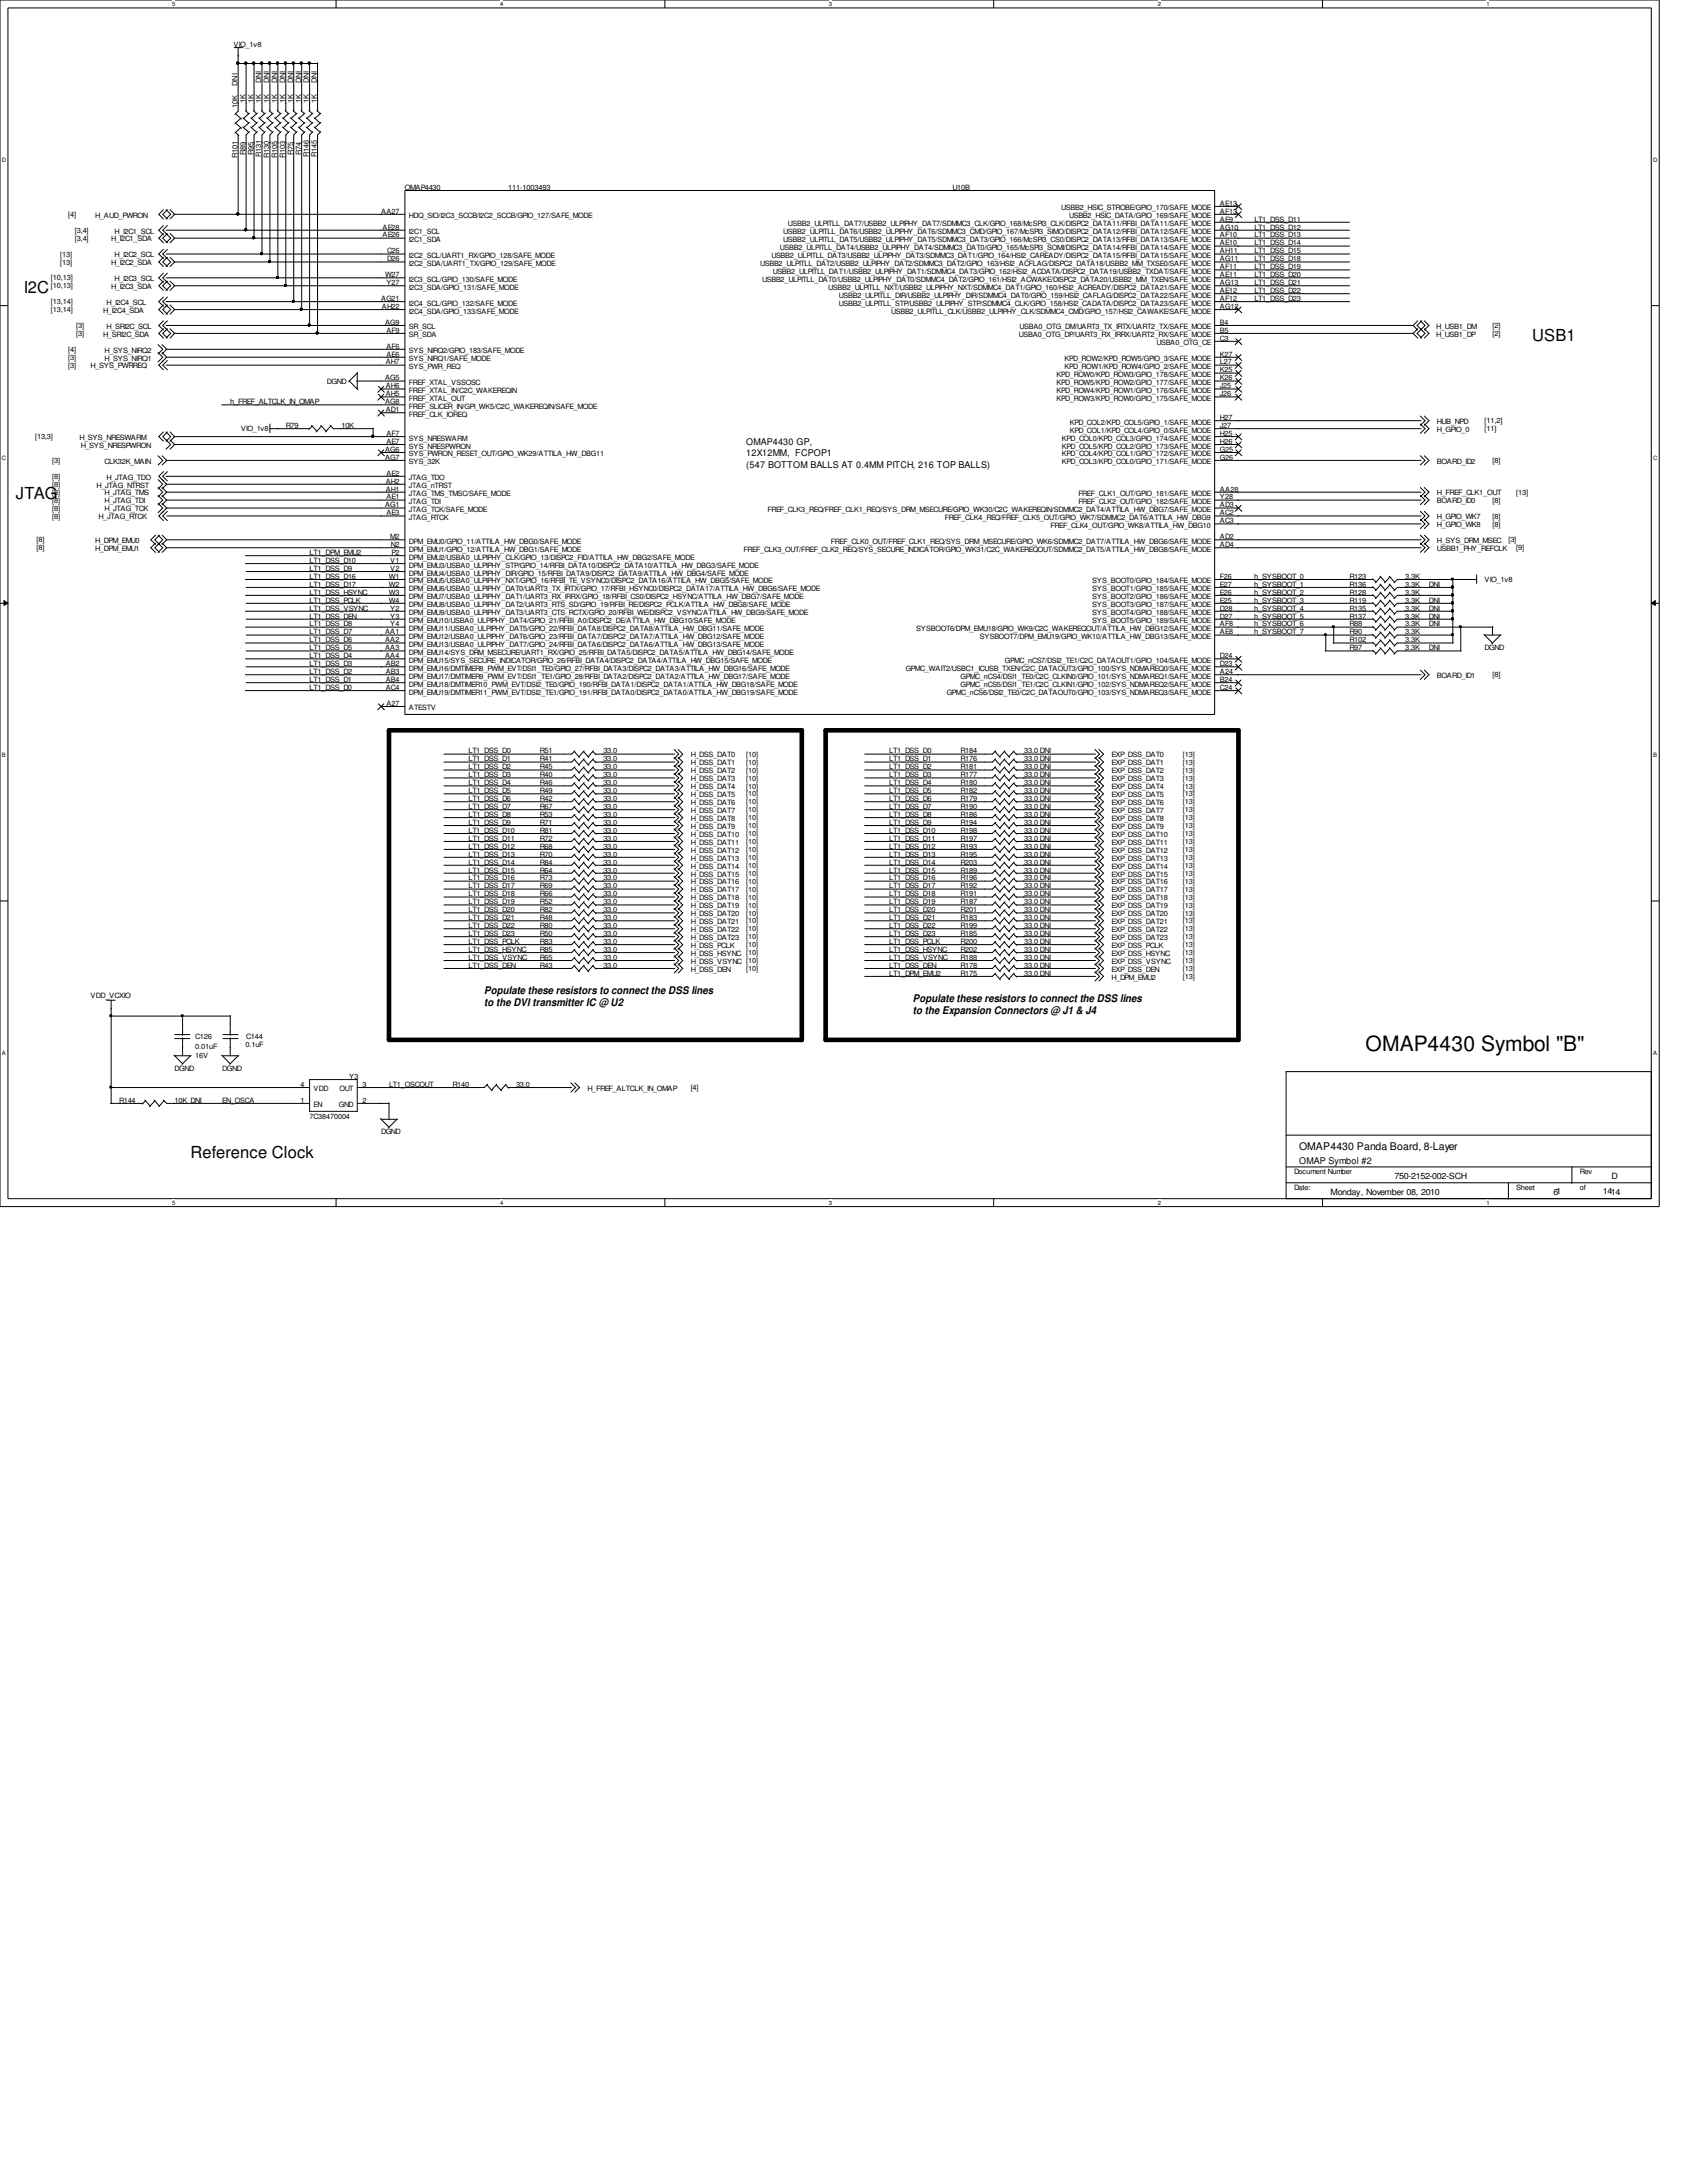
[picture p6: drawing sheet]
<svg xmlns="http://www.w3.org/2000/svg" width="216mm" height="279mm" viewBox="0 0 216 279" stroke-linecap="round" stroke-linejoin="round" font-family="sans-serif">
<defs><g id="words">
<text font-size="2.7" x="174.8" y="134.5">OMAP4430 Symbol &quot;B&quot;</text>
<g font-size="2.1">
<text x="3" y="37.5">I2C</text>
<text x="196.1" y="43.6">USB1</text>
<text x="2" y="63.9">JTAG</text>
<text x="24.4" y="148.3">Reference Clock</text>
</g>
<g font-size="1.4">
<text x="62" y="127.3">Populate these resistors to connect the DSS lines</text>
<text x="62" y="128.8">to the DVI transmitter IC @ U2</text>
<text x="116.8" y="128.3">Populate these resistors to connect the DSS lines</text>
<text x="116.8" y="129.8">to the Expansion Connectors @ J1 &amp; J4</text>
<text x="166.3" y="147.2">OMAP4430 Panda Board, 8-Layer</text>
</g>
<g font-size="1.2">
<text x="95.5" y="57">OMAP4430 GP,</text>
<text x="95.5" y="58.4">12X12MM, FCPOP1</text>
<text x="95.5" y="59.9">(547 BOTTOM BALLS AT 0.4MM PITCH, 216 TOP BALLS)</text>
<text x="166.3" y="149">OMAP Symbol #2</text>
</g>
<g font-size="1.1">
<text x="170.3" y="152.9">Monday, November 08, 2010</text>
<text x="178.5" y="150.9">750-2152-002-SCH</text>
<text x="198.8" y="152.9">61</text>
<text x="205.1" y="152.8">1414</text>
<text x="206.2" y="150.9">D</text>
</g>
<g font-size=".9">
<text x="29.9" y="6">VIO_1v8</text>
<text x="30.4" y="11" transform="rotate(-90 30.4 11)">DNI</text>
<text x="33.4" y="10.7" transform="rotate(-90 33.4 10.7)">DNI</text>
<text x="34.5" y="10.7" transform="rotate(-90 34.5 10.7)">DNI</text>
<text x="35.5" y="10.7" transform="rotate(-90 35.5 10.7)">DNI</text>
<text x="36.5" y="10.7" transform="rotate(-90 36.5 10.7)">DNI</text>
<text x="37.5" y="10.7" transform="rotate(-90 37.5 10.7)">DNI</text>
<text x="38.5" y="10.7" transform="rotate(-90 38.5 10.7)">DNI</text>
<text x="39.5" y="10.7" transform="rotate(-90 39.5 10.7)">DNI</text>
<text x="40.6" y="10.7" transform="rotate(-90 40.6 10.7)">DNI</text>
<text x="30.4" y="13.8" transform="rotate(-90 30.4 13.8)">10K</text>
<text x="31.4" y="13.2" transform="rotate(-90 31.4 13.2)">1K</text>
<text x="32.4" y="13.2" transform="rotate(-90 32.4 13.2)">1K</text>
<text x="33.4" y="13.2" transform="rotate(-90 33.4 13.2)">1K</text>
<text x="34.5" y="13.2" transform="rotate(-90 34.5 13.2)">1K</text>
<text x="35.5" y="13.2" transform="rotate(-90 35.5 13.2)">1K</text>
<text x="36.5" y="13.2" transform="rotate(-90 36.5 13.2)">1K</text>
<text x="37.5" y="13.2" transform="rotate(-90 37.5 13.2)">1K</text>
<text x="38.5" y="13.2" transform="rotate(-90 38.5 13.2)">1K</text>
<text x="39.5" y="13.2" transform="rotate(-90 39.5 13.2)">1K</text>
<text x="40.6" y="13.2" transform="rotate(-90 40.6 13.2)">1K</text>
<text x="30.4" y="20.2" transform="rotate(-90 30.4 20.2)">R101</text>
<text x="31.4" y="19.8" transform="rotate(-90 31.4 19.8)">R89</text>
<text x="32.4" y="19.8" transform="rotate(-90 32.4 19.8)">R95</text>
<text x="33.4" y="20.2" transform="rotate(-90 33.4 20.2)">R131</text>
<text x="34.5" y="20.2" transform="rotate(-90 34.5 20.2)">R130</text>
<text x="35.5" y="20.2" transform="rotate(-90 35.5 20.2)">R105</text>
<text x="36.5" y="20.2" transform="rotate(-90 36.5 20.2)">R103</text>
<text x="37.5" y="19.8" transform="rotate(-90 37.5 19.8)">R75</text>
<text x="38.5" y="19.8" transform="rotate(-90 38.5 19.8)">R74</text>
<text x="39.5" y="20.2" transform="rotate(-90 39.5 20.2)">R146</text>
<text x="40.6" y="20.2" transform="rotate(-90 40.6 20.2)">R145</text>
<text x="8.7" y="27.8">[4]</text>
<text x="9.6" y="29.8">[3,4]</text>
<text x="12.2" y="27.9">H_AUD_PWRON</text>
<text x="14.6" y="29.9">H_I2C1_SCL</text>
<text x="48.8" y="27.3">AA27</text>
<text x="48.9" y="29.4">AE28</text>
<text x="51.8" y="24.3">OMAP4430</text>
<text x="52.3" y="30">I2C1_SCL</text>
<text x="52.3" y="27.9">HDQ_SIO/I2C3_SCCB/I2C2_SCCB/GPIO_127/SAFE_MODE</text>
<text x="65" y="24.3">111-1003493</text>
<text x="100.2" y="30">USBB2_ULPITLL_DAT6/USBB2_ULPIPHY_DAT6/SDMMC3_CMD/GPIO_167/McSPI3_SIMO/DISPC2_DATA12/RFBI_DATA12/SAFE_MODE</text>
<text x="100.8" y="29">USBB2_ULPITLL_DAT7/USBB2_ULPIPHY_DAT7/SDMMC3_CLK/GPIO_168/McSPI3_CLK/DISPC2_DATA11/RFBI_DATA11/SAFE_MODE</text>
<text x="121.9" y="24.3">U10B</text>
<text x="135.8" y="26.9">USBB2_HSIC_STROBE/GPIO_170/SAFE_MODE</text>
<text x="136.8" y="27.9">USBB2_HSIC_DATA/GPIO_169/SAFE_MODE</text>
<text x="156.1" y="26.3">AE13</text>
<text x="156.1" y="27.3">AF13</text>
<text x="156.1" y="28.4">AE9</text>
<text x="156.1" y="29.4">AG10</text>
<text x="160.5" y="28.4">LT1_DSS_D11</text>
<text x="160.5" y="29.4">LT1_DSS_D12</text>
<text x="6.5" y="35.9">[10,13]</text>
<text x="7.7" y="33.9">[13]</text>
<text x="7.7" y="32.9">[13]</text>
<text x="9.6" y="30.8">[3,4]</text>
<text x="14.2" y="30.9">H_I2C1_SDA</text>
<text x="14.2" y="34">H_I2C2_SDA</text>
<text x="14.6" y="36">H_I2C3_SCL</text>
<text x="14.6" y="32.9">H_I2C2_SCL</text>
<text x="48.9" y="30.4">AE26</text>
<text x="49.3" y="35.5">W27</text>
<text x="49.5" y="32.4">C26</text>
<text x="49.5" y="33.4">D26</text>
<text x="52.3" y="31">I2C1_SDA</text>
<text x="52.3" y="33">I2C2_SCL/UART1_RX/GPIO_128/SAFE_MODE</text>
<text x="52.3" y="34">I2C2_SDA/UART1_TX/GPIO_129/SAFE_MODE</text>
<text x="97.3" y="34">USBB2_ULPITLL_DAT2/USBB2_ULPIPHY_DAT2/SDMMC3_DAT2/GPIO_163/HSI2_ACFLAG/DISPC2_DATA18/USBB2_MM_TXSE0/SAFE_MODE</text>
<text x="98.7" y="33">USBB2_ULPITLL_DAT3/USBB2_ULPIPHY_DAT3/SDMMC3_DAT1/GPIO_164/HSI2_CAREADY/DISPC2_DATA15/RFBI_DATA15/SAFE_MODE</text>
<text x="98.9" y="35.1">USBB2_ULPITLL_DAT1/USBB2_ULPIPHY_DAT1/SDMMC4_DAT3/GPIO_162/HSI2_ACDATA/DISPC2_DATA19/USBB2_TXDAT/SAFE_MODE</text>
<text x="99.8" y="32">USBB2_ULPITLL_DAT4/USBB2_ULPIPHY_DAT4/SDMMC3_DAT0/GPIO_165/McSPI3_SOMI/DISPC2_DATA14/RFBI_DATA14/SAFE_MODE</text>
<text x="100.2" y="31">USBB2_ULPITLL_DAT5/USBB2_ULPIPHY_DAT5/SDMMC3_DAT3/GPIO_166/McSPI3_CS0/DISPC2_DATA13/RFBI_DATA13/SAFE_MODE</text>
<text x="156.1" y="30.4">AF10</text>
<text x="156.1" y="31.4">AE10</text>
<text x="156.1" y="32.4">AH11</text>
<text x="156.1" y="33.4">AG11</text>
<text x="156.1" y="34.5">AF11</text>
<text x="156.1" y="35.5">AE11</text>
<text x="160.5" y="30.4">LT1_DSS_D13</text>
<text x="160.5" y="31.4">LT1_DSS_D14</text>
<text x="160.5" y="32.4">LT1_DSS_D15</text>
<text x="160.5" y="33.4">LT1_DSS_D18</text>
<text x="160.5" y="34.5">LT1_DSS_D19</text>
<text x="160.5" y="35.5">LT1_DSS_D20</text>
<text x="6.5" y="38.9">[13,14]</text>
<text x="6.5" y="40">[13,14]</text>
<text x="6.5" y="36.9">[10,13]</text>
<text x="9.7" y="42">[3]</text>
<text x="13.2" y="40">H_I2C4_SDA</text>
<text x="13.6" y="39">H_I2C4_SCL</text>
<text x="14.2" y="37">H_I2C3_SDA</text>
<text x="48.8" y="38.5">AG21</text>
<text x="48.9" y="39.5">AH22</text>
<text x="49.3" y="41.6">AG9</text>
<text x="49.4" y="36.5">Y27</text>
<text x="52.3" y="36.1">I2C3_SCL/GPIO_130/SAFE_MODE</text>
<text x="52.3" y="37.1">I2C3_SDA/GPIO_131/SAFE_MODE</text>
<text x="52.3" y="39.1">I2C4_SCL/GPIO_132/SAFE_MODE</text>
<text x="52.3" y="40.1">I2C4_SDA/GPIO_133/SAFE_MODE</text>
<text x="97.5" y="36.1">USBB2_ULPITLL_DAT0/USBB2_ULPIPHY_DAT0/SDMMC4_DAT2/GPIO_161/HSI2_ACWAKE/DISPC2_DATA20/USBB2_MM_TXEN/SAFE_MODE</text>
<text x="106" y="37.1">USBB2_ULPITLL_NXT/USBB2_ULPIPHY_NXT/SDMMC4_DAT1/GPIO_160/HSI2_ACREADY/DISPC2_DATA21/SAFE_MODE</text>
<text x="107.4" y="38.1">USBB2_ULPITLL_DIR/USBB2_ULPIPHY_DIR/SDMMC4_DAT0/GPIO_159/HSI2_CAFLAG/DISPC2_DATA22/SAFE_MODE</text>
<text x="107.4" y="39.1">USBB2_ULPITLL_STP/USBB2_ULPIPHY_STP/SDMMC4_CLK/GPIO_158/HSI2_CADATA/DISPC2_DATA23/SAFE_MODE</text>
<text x="114" y="40.1">USBB2_ULPITLL_CLK/USBB2_ULPIPHY_CLK/SDMMC4_CMD/GPIO_157/HSI2_CAWAKE/SAFE_MODE</text>
<text x="156.1" y="36.5">AG13</text>
<text x="156.1" y="37.5">AE12</text>
<text x="156.1" y="38.5">AF12</text>
<text x="156.1" y="39.5">AG12</text>
<text x="156.1" y="41.6">B4</text>
<text x="160.5" y="36.5">LT1_DSS_D21</text>
<text x="160.5" y="37.5">LT1_DSS_D22</text>
<text x="160.5" y="38.5">LT1_DSS_D23</text>
<text x="191" y="42">[2]</text>
<text x="8.7" y="47.1">[3]</text>
<text x="8.7" y="45">[4]</text>
<text x="8.7" y="46.1">[3]</text>
<text x="9.7" y="43">[3]</text>
<text x="11.6" y="47.2">H_SYS_PWRREQ</text>
<text x="13.2" y="43.1">H_SRI2C_SDA</text>
<text x="13.4" y="45.1">H_SYS_NIRQ2</text>
<text x="13.4" y="46.1">H_SYS_NIRQ1</text>
<text x="13.6" y="42.1">H_SRI2C_SCL</text>
<text x="49.4" y="46.7">AH7</text>
<text x="49.4" y="45.6">AE6</text>
<text x="49.4" y="42.6">AF9</text>
<text x="49.4" y="44.6">AF6</text>
<text x="52.3" y="45.2">SYS_NIRQ2/GPIO_183/SAFE_MODE</text>
<text x="52.3" y="47.2">SYS_PWR_REQ</text>
<text x="52.3" y="46.2">SYS_NIRQ1/SAFE_MODE</text>
<text x="52.3" y="42.2">SR_SCL</text>
<text x="52.3" y="43.2">SR_SDA</text>
<text x="130.4" y="43.2">USBA0_OTG_DP/UART3_RX_IRRX/UART2_RX/SAFE_MODE</text>
<text x="130.5" y="42.2">USBA0_OTG_DM/UART3_TX_IRTX/UART2_TX/SAFE_MODE</text>
<text x="136.2" y="46.2">KPD_ROW2/KPD_ROW5/GPIO_3/SAFE_MODE</text>
<text x="136.2" y="47.2">KPD_ROW1/KPD_ROW4/GPIO_2/SAFE_MODE</text>
<text x="148" y="44.2">USBA0_OTG_CE</text>
<text x="156.1" y="42.6">B5</text>
<text x="156.1" y="43.6">C3</text>
<text x="156.1" y="45.6">K27</text>
<text x="156.1" y="46.7">L27</text>
<text x="156.1" y="47.7">K25</text>
<text x="183.8" y="42.1">H_USB1_DM</text>
<text x="183.8" y="43.1">H_USB1_DP</text>
<text x="191" y="43">[2]</text>
<text x="29.5" y="51.7">h_FREF_ALTCLK_IN_OMAP</text>
<text x="41.8" y="49.1">DGND</text>
<text x="49.3" y="51.7">AG8</text>
<text x="49.3" y="48.7">AG5</text>
<text x="49.4" y="49.7">AH6</text>
<text x="49.4" y="50.7">AH5</text>
<text x="49.4" y="52.7">AD1</text>
<text x="52.3" y="49.3">FREF_XTAL_VSSOSC</text>
<text x="52.3" y="50.3">FREF_XTAL_IN/C2C_WAKEREQIN</text>
<text x="52.3" y="51.3">FREF_XTAL_OUT</text>
<text x="52.3" y="52.3">FREF_SLICER_IN/GPI_WK5/C2C_WAKEREQIN/SAFE_MODE</text>
<text x="52.3" y="53.3">FREF_CLK_IOREQ</text>
<text x="135.2" y="48.3">KPD_ROW0/KPD_ROW3/GPIO_178/SAFE_MODE</text>
<text x="135.2" y="49.3">KPD_ROW5/KPD_ROW2/GPIO_177/SAFE_MODE</text>
<text x="135.2" y="50.3">KPD_ROW4/KPD_ROW1/GPIO_176/SAFE_MODE</text>
<text x="135.2" y="51.3">KPD_ROW3/KPD_ROW0/GPIO_175/SAFE_MODE</text>
<text x="156.1" y="48.7">K26</text>
<text x="156.1" y="49.7">J25</text>
<text x="156.1" y="50.7">J26</text>
<text x="156.1" y="53.8">H27</text>
<text x="4.5" y="56.2">[13,3]</text>
<text x="6.7" y="59.3">[3]</text>
<text x="10.2" y="56.3">H_SYS_NRESWARM</text>
<text x="10.3" y="57.3">H_SYS_NRESPWRON</text>
<text x="13.4" y="59.4">CLK32K_MAIN</text>
<text x="30.8" y="55.2">VIO_1v8</text>
<text x="36.6" y="54.8">R79</text>
<text x="43.7" y="54.8">10K</text>
<text x="49.3" y="58.8">AG7</text>
<text x="49.3" y="57.8">AG6</text>
<text x="49.4" y="56.8">AE7</text>
<text x="49.4" y="55.8">AF7</text>
<text x="52.3" y="56.4">SYS_NRESWARM</text>
<text x="52.3" y="59.4">SYS_32K</text>
<text x="52.3" y="57.4">SYS_NRESPWRON</text>
<text x="52.3" y="58.4">SYS_PWRON_RESET_OUT/GPIO_WK29/ATTILA_HW_DBG11</text>
<text x="135.9" y="56.4">KPD_COL0/KPD_COL3/GPIO_174/SAFE_MODE</text>
<text x="135.9" y="57.4">KPD_COL5/KPD_COL2/GPIO_173/SAFE_MODE</text>
<text x="135.9" y="58.4">KPD_COL4/KPD_COL1/GPIO_172/SAFE_MODE</text>
<text x="135.9" y="59.4">KPD_COL3/KPD_COL0/GPIO_171/SAFE_MODE</text>
<text x="136.9" y="54.4">KPD_COL2/KPD_COL5/GPIO_1/SAFE_MODE</text>
<text x="136.9" y="55.4">KPD_COL1/KPD_COL4/GPIO_0/SAFE_MODE</text>
<text x="156.1" y="54.8">J27</text>
<text x="156.1" y="55.8">H25</text>
<text x="156.1" y="56.8">H26</text>
<text x="156.1" y="57.8">G25</text>
<text x="156.1" y="58.8">G26</text>
<text x="183.9" y="55.3">H_GPIO_0</text>
<text x="183.9" y="54.3">HUB_NPD</text>
<text x="183.9" y="59.4">BOARD_ID2</text>
<text x="190" y="55.2">[11]</text>
<text x="190" y="54.2">[11,2]</text>
<text x="191" y="59.3">[8]</text>
<text x="6.7" y="62.3">[8]</text>
<text x="6.7" y="61.3">[8]</text>
<text x="6.7" y="63.3">[8]</text>
<text x="6.7" y="64.3">[8]</text>
<text x="6.7" y="65.4">[8]</text>
<text x="12.4" y="62.4">H_JTAG_NTRST</text>
<text x="13.4" y="63.4">H_JTAG_TMS</text>
<text x="13.4" y="64.4">H_JTAG_TDI</text>
<text x="13.4" y="65.4">H_JTAG_TCK</text>
<text x="13.6" y="61.4">H_JTAG_TDO</text>
<text x="49.3" y="64.9">AG1</text>
<text x="49.4" y="61.9">AH2</text>
<text x="49.4" y="62.9">AH1</text>
<text x="49.4" y="66">AE3</text>
<text x="49.4" y="60.9">AE2</text>
<text x="49.4" y="63.9">AE1</text>
<text x="52.3" y="64.5">JTAG_TDI</text>
<text x="52.3" y="62.5">JTAG_nTRST</text>
<text x="52.3" y="63.5">JTAG_TMS_TMSC/SAFE_MODE</text>
<text x="52.3" y="61.5">JTAG_TDO</text>
<text x="52.3" y="65.5">JTAG_TCK/SAFE_MODE</text>
<text x="98.2" y="65.5">FREF_CLK3_REQ/FREF_CLK1_REQ/SYS_DRM_MSECURE/GPIO_WK30/C2C_WAKEREQIN/SDMMC2_DAT4/ATTILA_HW_DBG7/SAFE_MODE</text>
<text x="138" y="63.5">FREF_CLK1_OUT/GPIO_181/SAFE_MODE</text>
<text x="138" y="64.5">FREF_CLK2_OUT/GPIO_182/SAFE_MODE</text>
<text x="156.1" y="62.9">AA28</text>
<text x="156.1" y="63.9">Y28</text>
<text x="156.1" y="64.9">AD3</text>
<text x="156.1" y="66">AC2</text>
<text x="183.9" y="63.4">H_FREF_CLK1_OUT</text>
<text x="183.9" y="64.4">BOARD_ID0</text>
<text x="191" y="64.3">[8]</text>
<text x="194.1" y="63.3">[13]</text>
<text x="4.7" y="69.4">[8]</text>
<text x="4.7" y="70.4">[8]</text>
<text x="6.7" y="66.4">[8]</text>
<text x="12.2" y="69.5">H_DPM_EMU0</text>
<text x="12.2" y="70.5">H_DPM_EMU1</text>
<text x="12.6" y="66.5">H_JTAG_RTCK</text>
<text x="39.6" y="71">LT1_DPM_EMU2</text>
<text x="50" y="69">M2</text>
<text x="50" y="70">N2</text>
<text x="50.1" y="71">P2</text>
<text x="52.3" y="69.6">DPM_EMU0/GPIO_11/ATTILA_HW_DBG0/SAFE_MODE</text>
<text x="52.3" y="70.6">DPM_EMU1/GPIO_12/ATTILA_HW_DBG1/SAFE_MODE</text>
<text x="52.3" y="71.6">DPM_EMU2/USBA0_ULPIPHY_CLK/GPIO_13/DISPC2_FID/ATTILA_HW_DBG2/SAFE_MODE</text>
<text x="52.3" y="66.5">JTAG_RTCK</text>
<text x="95.2" y="70.6">FREF_CLK3_OUT/FREF_CLK2_REQ/SYS_SECURE_INDICATOR/GPIO_WK31/C2C_WAKEREQOUT/SDMMC2_DAT5/ATTILA_HW_DBG8/SAFE_MODE</text>
<text x="106.3" y="69.6">FREF_CLK0_OUT/FREF_CLK1_REQ/SYS_DRM_MSECURE/GPIO_WK6/SDMMC2_DAT7/ATTILA_HW_DBG6/SAFE_MODE</text>
<text x="120.9" y="66.5">FREF_CLK4_REQ/FREF_CLK5_OUT/GPIO_WK7/SDMMC2_DAT6/ATTILA_HW_DBG9</text>
<text x="134.5" y="67.6">FREF_CLK4_OUT/GPIO_WK8/ATTILA_HW_DBG10</text>
<text x="156.1" y="67">AC3</text>
<text x="156.1" y="69">AD2</text>
<text x="156.1" y="70">AD4</text>
<text x="183.9" y="69.5">H_SYS_DRM_MSEC</text>
<text x="183.9" y="67.5">H_GPIO_WK8</text>
<text x="183.9" y="66.5">H_GPIO_WK7</text>
<text x="183.9" y="70.5">USBB1_PHY_REFCLK</text>
<text x="191" y="67.4">[8]</text>
<text x="191" y="66.4">[8]</text>
<text x="193" y="69.4">[3]</text>
<text x="194.1" y="70.4">[9]</text>
<text x="39.6" y="72.1">LT1_DSS_D10</text>
<text x="39.6" y="74.1">LT1_DSS_D16</text>
<text x="39.6" y="75.1">LT1_DSS_D17</text>
<text x="39.6" y="73.1">LT1_DSS_D9</text>
<text x="39.6" y="76.1">LT1_DSS_HSYNC</text>
<text x="39.6" y="77.1">LT1_DSS_PCLK</text>
<text x="49.8" y="77.1">W4</text>
<text x="49.8" y="76.1">W3</text>
<text x="49.8" y="75.1">W2</text>
<text x="49.8" y="74.1">W1</text>
<text x="50" y="73.1">V2</text>
<text x="50" y="72.1">V1</text>
<text x="52.3" y="77.7">DPM_EMU8/USBA0_ULPIPHY_DAT2/UART3_RTS_SD/GPIO_19/RFBI_RE/DISPC2_PCLK/ATTILA_HW_DBG8/SAFE_MODE</text>
<text x="52.3" y="76.7">DPM_EMU7/USBA0_ULPIPHY_DAT1/UART3_RX_IRRX/GPIO_18/RFBI_CS0/DISPC2_HSYNC/ATTILA_HW_DBG7/SAFE_MODE</text>
<text x="52.3" y="75.7">DPM_EMU6/USBA0_ULPIPHY_DAT0/UART3_TX_IRTX/GPIO_17/RFBI_HSYNC0/DISPC2_DATA17/ATTILA_HW_DBG6/SAFE_MODE</text>
<text x="52.3" y="72.6">DPM_EMU3/USBA0_ULPIPHY_STP/GPIO_14/RFBI_DATA10/DISPC2_DATA10/ATTILA_HW_DBG3/SAFE_MODE</text>
<text x="52.3" y="74.7">DPM_EMU5/USBA0_ULPIPHY_NXT/GPIO_16/RFBI_TE_VSYNC0/DISPC2_DATA16/ATTILA_HW_DBG5/SAFE_MODE</text>
<text x="52.3" y="73.7">DPM_EMU4/USBA0_ULPIPHY_DIR/GPIO_15/RFBI_DATA9/DISPC2_DATA9/ATTILA_HW_DBG4/SAFE_MODE</text>
<text x="139.8" y="74.7">SYS_BOOT0/GPIO_184/SAFE_MODE</text>
<text x="139.8" y="75.7">SYS_BOOT1/GPIO_185/SAFE_MODE</text>
<text x="139.8" y="76.7">SYS_BOOT2/GPIO_186/SAFE_MODE</text>
<text x="139.8" y="77.7">SYS_BOOT3/GPIO_187/SAFE_MODE</text>
<text x="156.1" y="74.1">F26</text>
<text x="156.1" y="75.1">E27</text>
<text x="156.1" y="76.1">E26</text>
<text x="156.1" y="77.1">E25</text>
<text x="160.5" y="74.1">h_SYSBOOT_0</text>
<text x="160.5" y="75.1">h_SYSBOOT_1</text>
<text x="160.5" y="76.1">h_SYSBOOT_2</text>
<text x="160.5" y="77.1">h_SYSBOOT_3</text>
<text x="172.7" y="77.1">R119</text>
<text x="172.7" y="74.1">R123</text>
<text x="172.7" y="75.1">R136</text>
<text x="172.7" y="76.1">R128</text>
<text x="179.8" y="74.1">3.3K</text>
<text x="179.8" y="76.1">3.3K</text>
<text x="179.8" y="77.1">3.3K</text>
<text x="179.8" y="75.1">3.3K</text>
<text x="182.9" y="77.1">DNI</text>
<text x="182.9" y="75.1">DNI</text>
<text x="190" y="74.5">VIO_1v8</text>
<text x="39.6" y="83.2">LT1_DSS_D5</text>
<text x="39.6" y="82.2">LT1_DSS_D6</text>
<text x="39.6" y="81.2">LT1_DSS_D7</text>
<text x="39.6" y="80.2">LT1_DSS_D8</text>
<text x="39.6" y="79.2">LT1_DSS_DEN</text>
<text x="39.6" y="78.1">LT1_DSS_VSYNC</text>
<text x="49.3" y="83.2">AA3</text>
<text x="49.3" y="82.2">AA2</text>
<text x="49.3" y="81.2">AA1</text>
<text x="50" y="80.2">Y4</text>
<text x="50" y="79.2">Y3</text>
<text x="50" y="78.1">Y2</text>
<text x="52.3" y="78.7">DPM_EMU9/USBA0_ULPIPHY_DAT3/UART3_CTS_RCTX/GPIO_20/RFBI_WE/DISPC2_VSYNC/ATTILA_HW_DBG9/SAFE_MODE</text>
<text x="52.3" y="83.8">DPM_EMU14/SYS_DRM_MSECURE/UART1_RX/GPIO_25/RFBI_DATA5/DISPC2_DATA5/ATTILA_HW_DBG14/SAFE_MODE</text>
<text x="52.3" y="82.8">DPM_EMU13/USBA0_ULPIPHY_DAT7/GPIO_24/RFBI_DATA6/DISPC2_DATA6/ATTILA_HW_DBG13/SAFE_MODE</text>
<text x="52.3" y="81.8">DPM_EMU12/USBA0_ULPIPHY_DAT6/GPIO_23/RFBI_DATA7/DISPC2_DATA7/ATTILA_HW_DBG12/SAFE_MODE</text>
<text x="52.3" y="80.8">DPM_EMU11/USBA0_ULPIPHY_DAT5/GPIO_22/RFBI_DATA8/DISPC2_DATA8/ATTILA_HW_DBG11/SAFE_MODE</text>
<text x="52.3" y="79.8">DPM_EMU10/USBA0_ULPIPHY_DAT4/GPIO_21/RFBI_A0/DISPC2_DE/ATTILA_HW_DBG10/SAFE_MODE</text>
<text x="117.3" y="80.8">SYSBOOT6/DPM_EMU18/GPIO_WK9/C2C_WAKEREQOUT/ATTILA_HW_DBG12/SAFE_MODE</text>
<text x="125.4" y="81.8">SYSBOOT7/DPM_EMU19/GPIO_WK10/ATTILA_HW_DBG13/SAFE_MODE</text>
<text x="139.8" y="78.7">SYS_BOOT4/GPIO_188/SAFE_MODE</text>
<text x="139.8" y="79.8">SYS_BOOT5/GPIO_189/SAFE_MODE</text>
<text x="156.1" y="78.1">D28</text>
<text x="156.1" y="79.2">D27</text>
<text x="156.1" y="80.2">AF8</text>
<text x="156.1" y="81.2">AE8</text>
<text x="160.5" y="81.2">h_SYSBOOT_7</text>
<text x="160.5" y="80.2">h_SYSBOOT_6</text>
<text x="160.5" y="78.1">h_SYSBOOT_4</text>
<text x="160.5" y="79.2">h_SYSBOOT_5</text>
<text x="172.7" y="79.2">R137</text>
<text x="172.7" y="81.2">R90</text>
<text x="172.7" y="80.2">R88</text>
<text x="172.7" y="82.2">R102</text>
<text x="172.7" y="83.2">R97</text>
<text x="172.7" y="78.1">R135</text>
<text x="179.8" y="81.2">3.3K</text>
<text x="179.8" y="80.2">3.3K</text>
<text x="179.8" y="82.2">3.3K</text>
<text x="179.8" y="83.2">3.3K</text>
<text x="179.8" y="79.2">3.3K</text>
<text x="179.8" y="78.1">3.3K</text>
<text x="182.9" y="80.2">DNI</text>
<text x="182.9" y="83.2">DNI</text>
<text x="182.9" y="79.2">DNI</text>
<text x="182.9" y="78.1">DNI</text>
<text x="190" y="83.2">DGND</text>
<text x="39.6" y="88.3">LT1_DSS_D0</text>
<text x="39.6" y="87.3">LT1_DSS_D1</text>
<text x="39.6" y="86.3">LT1_DSS_D2</text>
<text x="39.6" y="85.3">LT1_DSS_D3</text>
<text x="39.6" y="84.2">LT1_DSS_D4</text>
<text x="49.3" y="84.2">AA4</text>
<text x="49.4" y="87.3">AB4</text>
<text x="49.4" y="85.3">AB2</text>
<text x="49.4" y="86.3">AB3</text>
<text x="49.4" y="88.3">AC4</text>
<text x="52.3" y="88.9">DPM_EMU19/DMTIMER11_PWM_EVT/DSI2_TE1/GPIO_191/RFBI_DATA0/DISPC2_DATA0/ATTILA_HW_DBG19/SAFE_MODE</text>
<text x="52.3" y="87.9">DPM_EMU18/DMTIMER10_PWM_EVT/DSI2_TE0/GPIO_190/RFBI_DATA1/DISPC2_DATA1/ATTILA_HW_DBG18/SAFE_MODE</text>
<text x="52.3" y="84.8">DPM_EMU15/SYS_SECURE_INDICATOR/GPIO_26/RFBI_DATA4/DISPC2_DATA4/ATTILA_HW_DBG15/SAFE_MODE</text>
<text x="52.3" y="85.9">DPM_EMU16/DMTIMER8_PWM_EVT/DSI1_TE0/GPIO_27/RFBI_DATA3/DISPC2_DATA3/ATTILA_HW_DBG16/SAFE_MODE</text>
<text x="52.3" y="86.9">DPM_EMU17/DMTIMER9_PWM_EVT/DSI1_TE1/GPIO_28/RFBI_DATA2/DISPC2_DATA2/ATTILA_HW_DBG17/SAFE_MODE</text>
<text x="115.9" y="85.9">GPMC_WAIT2/USBC1_ICUSB_TXEN/C2C_DATAOUT3/GPIO_100/SYS_NDMAREQ0/SAFE_MODE</text>
<text x="121.2" y="88.9">GPMC_nCS6/DSI2_TE0/C2C_DATAOUT0/GPIO_103/SYS_NDMAREQ3/SAFE_MODE</text>
<text x="122.9" y="86.9">GPMC_nCS4/DSI1_TE0/C2C_CLKIN0/GPIO_101/SYS_NDMAREQ1/SAFE_MODE</text>
<text x="122.9" y="87.9">GPMC_nCS5/DSI1_TE1/C2C_CLKIN1/GPIO_102/SYS_NDMAREQ2/SAFE_MODE</text>
<text x="128.6" y="84.8">GPMC_nCS7/DSI2_TE1/C2C_DATAOUT1/GPIO_104/SAFE_MODE</text>
<text x="156.1" y="85.3">D23</text>
<text x="156.1" y="86.3">A24</text>
<text x="156.1" y="87.3">B24</text>
<text x="156.1" y="88.3">C24</text>
<text x="156.1" y="84.2">D24</text>
<text x="183.9" y="86.8">BOARD_ID1</text>
<text x="191" y="86.7">[8]</text>
<text x="49.4" y="90.3">A27</text>
<text x="52.3" y="90.9">ATESTV</text>
<text x="59.9" y="96.4">LT1_DSS_D0</text>
<text x="59.9" y="97.5">LT1_DSS_D1</text>
<text x="59.9" y="98.5">LT1_DSS_D2</text>
<text x="59.9" y="99.5">LT1_DSS_D3</text>
<text x="59.9" y="100.5">LT1_DSS_D4</text>
<text x="59.9" y="101.5">LT1_DSS_D5</text>
<text x="69.1" y="99.5">R40</text>
<text x="69.1" y="101.5">R49</text>
<text x="69.1" y="97.5">R41</text>
<text x="69.1" y="96.4">R51</text>
<text x="69.1" y="100.5">R46</text>
<text x="69.1" y="98.5">R45</text>
<text x="77.2" y="99.5">33.0</text>
<text x="77.2" y="101.5">33.0</text>
<text x="77.2" y="97.5">33.0</text>
<text x="77.2" y="96.4">33.0</text>
<text x="77.2" y="100.5">33.0</text>
<text x="77.2" y="98.5">33.0</text>
<text x="88.4" y="100">H_DSS_DAT3</text>
<text x="88.4" y="101">H_DSS_DAT4</text>
<text x="88.4" y="96.9">H_DSS_DAT0</text>
<text x="88.4" y="98">H_DSS_DAT1</text>
<text x="88.4" y="99">H_DSS_DAT2</text>
<text x="95.5" y="99.9">[10]</text>
<text x="95.5" y="100.9">[10]</text>
<text x="95.5" y="96.9">[10]</text>
<text x="95.5" y="97.9">[10]</text>
<text x="95.5" y="98.9">[10]</text>
<text x="95.5" y="101.9">[10]</text>
<text x="113.8" y="96.4">LT1_DSS_D0</text>
<text x="113.8" y="97.5">LT1_DSS_D1</text>
<text x="113.8" y="98.5">LT1_DSS_D2</text>
<text x="113.8" y="99.5">LT1_DSS_D3</text>
<text x="113.8" y="100.5">LT1_DSS_D4</text>
<text x="113.8" y="101.5">LT1_DSS_D5</text>
<text x="122.9" y="99.5">R177</text>
<text x="122.9" y="97.5">R176</text>
<text x="122.9" y="100.5">R180</text>
<text x="122.9" y="101.5">R182</text>
<text x="122.9" y="98.5">R181</text>
<text x="122.9" y="96.4">R184</text>
<text x="131.1" y="99.5">33.0 DNI</text>
<text x="131.1" y="97.5">33.0 DNI</text>
<text x="131.1" y="100.5">33.0 DNI</text>
<text x="131.1" y="101.5">33.0 DNI</text>
<text x="131.1" y="98.5">33.0 DNI</text>
<text x="131.1" y="96.4">33.0 DNI</text>
<text x="142.2" y="100">EXP_DSS_DAT3</text>
<text x="142.2" y="101">EXP_DSS_DAT4</text>
<text x="142.2" y="96.9">EXP_DSS_DAT0</text>
<text x="142.2" y="98">EXP_DSS_DAT1</text>
<text x="142.2" y="99">EXP_DSS_DAT2</text>
<text x="151.4" y="99.9">[13]</text>
<text x="151.4" y="100.9">[13]</text>
<text x="151.4" y="96.9">[13]</text>
<text x="151.4" y="97.9">[13]</text>
<text x="151.4" y="98.9">[13]</text>
<text x="151.4" y="101.9">[13]</text>
<text x="59.9" y="106.6">LT1_DSS_D10</text>
<text x="59.9" y="107.6">LT1_DSS_D11</text>
<text x="59.9" y="102.5">LT1_DSS_D6</text>
<text x="59.9" y="103.5">LT1_DSS_D7</text>
<text x="59.9" y="104.6">LT1_DSS_D8</text>
<text x="59.9" y="105.6">LT1_DSS_D9</text>
<text x="69.1" y="102.5">R42</text>
<text x="69.1" y="105.6">R71</text>
<text x="69.1" y="107.6">R72</text>
<text x="69.1" y="103.5">R67</text>
<text x="69.1" y="106.6">R81</text>
<text x="69.1" y="104.6">R53</text>
<text x="77.2" y="102.5">33.0</text>
<text x="77.2" y="105.6">33.0</text>
<text x="77.2" y="107.6">33.0</text>
<text x="77.2" y="103.5">33.0</text>
<text x="77.2" y="106.6">33.0</text>
<text x="77.2" y="104.6">33.0</text>
<text x="88.4" y="105.1">H_DSS_DAT8</text>
<text x="88.4" y="106.1">H_DSS_DAT9</text>
<text x="88.4" y="102">H_DSS_DAT5</text>
<text x="88.4" y="103">H_DSS_DAT6</text>
<text x="88.4" y="104.1">H_DSS_DAT7</text>
<text x="88.4" y="107.1">H_DSS_DAT10</text>
<text x="95.5" y="105">[10]</text>
<text x="95.5" y="106">[10]</text>
<text x="95.5" y="103">[10]</text>
<text x="95.5" y="104">[10]</text>
<text x="95.5" y="107">[10]</text>
<text x="113.8" y="106.6">LT1_DSS_D10</text>
<text x="113.8" y="107.6">LT1_DSS_D11</text>
<text x="113.8" y="102.5">LT1_DSS_D6</text>
<text x="113.8" y="103.5">LT1_DSS_D7</text>
<text x="113.8" y="104.6">LT1_DSS_D8</text>
<text x="113.8" y="105.6">LT1_DSS_D9</text>
<text x="122.9" y="107.6">R197</text>
<text x="122.9" y="102.5">R179</text>
<text x="122.9" y="103.5">R190</text>
<text x="122.9" y="105.6">R194</text>
<text x="122.9" y="106.6">R198</text>
<text x="122.9" y="104.6">R186</text>
<text x="131.1" y="107.6">33.0 DNI</text>
<text x="131.1" y="102.5">33.0 DNI</text>
<text x="131.1" y="103.5">33.0 DNI</text>
<text x="131.1" y="105.6">33.0 DNI</text>
<text x="131.1" y="106.6">33.0 DNI</text>
<text x="131.1" y="104.6">33.0 DNI</text>
<text x="142.2" y="105.1">EXP_DSS_DAT8</text>
<text x="142.2" y="106.1">EXP_DSS_DAT9</text>
<text x="142.2" y="102">EXP_DSS_DAT5</text>
<text x="142.2" y="103">EXP_DSS_DAT6</text>
<text x="142.2" y="104.1">EXP_DSS_DAT7</text>
<text x="142.2" y="107.1">EXP_DSS_DAT10</text>
<text x="151.4" y="105">[13]</text>
<text x="151.4" y="106">[13]</text>
<text x="151.4" y="103">[13]</text>
<text x="151.4" y="104">[13]</text>
<text x="151.4" y="107">[13]</text>
<text x="59.9" y="108.6">LT1_DSS_D12</text>
<text x="59.9" y="109.6">LT1_DSS_D13</text>
<text x="59.9" y="110.7">LT1_DSS_D14</text>
<text x="59.9" y="112.7">LT1_DSS_D16</text>
<text x="59.9" y="113.7">LT1_DSS_D17</text>
<text x="59.9" y="111.7">LT1_DSS_D15</text>
<text x="69.1" y="113.7">R69</text>
<text x="69.1" y="111.7">R64</text>
<text x="69.1" y="108.6">R68</text>
<text x="69.1" y="110.7">R84</text>
<text x="69.1" y="112.7">R73</text>
<text x="69.1" y="109.6">R70</text>
<text x="77.2" y="113.7">33.0</text>
<text x="77.2" y="111.7">33.0</text>
<text x="77.2" y="108.6">33.0</text>
<text x="77.2" y="110.7">33.0</text>
<text x="77.2" y="112.7">33.0</text>
<text x="77.2" y="109.6">33.0</text>
<text x="88.4" y="111.2">H_DSS_DAT14</text>
<text x="88.4" y="112.2">H_DSS_DAT15</text>
<text x="88.4" y="108.1">H_DSS_DAT11</text>
<text x="88.4" y="109.1">H_DSS_DAT12</text>
<text x="88.4" y="110.2">H_DSS_DAT13</text>
<text x="88.4" y="113.2">H_DSS_DAT16</text>
<text x="95.5" y="111.1">[10]</text>
<text x="95.5" y="112.1">[10]</text>
<text x="95.5" y="108">[10]</text>
<text x="95.5" y="109.1">[10]</text>
<text x="95.5" y="110.1">[10]</text>
<text x="95.5" y="113.1">[10]</text>
<text x="113.8" y="108.6">LT1_DSS_D12</text>
<text x="113.8" y="109.6">LT1_DSS_D13</text>
<text x="113.8" y="110.7">LT1_DSS_D14</text>
<text x="113.8" y="112.7">LT1_DSS_D16</text>
<text x="113.8" y="113.7">LT1_DSS_D17</text>
<text x="113.8" y="111.7">LT1_DSS_D15</text>
<text x="122.9" y="113.7">R192</text>
<text x="122.9" y="108.6">R193</text>
<text x="122.9" y="110.7">R203</text>
<text x="122.9" y="111.7">R189</text>
<text x="122.9" y="109.6">R195</text>
<text x="122.9" y="112.7">R196</text>
<text x="131.1" y="113.7">33.0 DNI</text>
<text x="131.1" y="108.6">33.0 DNI</text>
<text x="131.1" y="110.7">33.0 DNI</text>
<text x="131.1" y="111.7">33.0 DNI</text>
<text x="131.1" y="109.6">33.0 DNI</text>
<text x="131.1" y="112.7">33.0 DNI</text>
<text x="142.2" y="111.2">EXP_DSS_DAT14</text>
<text x="142.2" y="112.2">EXP_DSS_DAT15</text>
<text x="142.2" y="108.1">EXP_DSS_DAT11</text>
<text x="142.2" y="109.1">EXP_DSS_DAT12</text>
<text x="142.2" y="110.2">EXP_DSS_DAT13</text>
<text x="142.2" y="113.2">EXP_DSS_DAT16</text>
<text x="151.4" y="111.1">[13]</text>
<text x="151.4" y="112.1">[13]</text>
<text x="151.4" y="108">[13]</text>
<text x="151.4" y="109.1">[13]</text>
<text x="151.4" y="110.1">[13]</text>
<text x="151.4" y="113.1">[13]</text>
<text x="59.9" y="114.7">LT1_DSS_D18</text>
<text x="59.9" y="115.7">LT1_DSS_D19</text>
<text x="59.9" y="116.8">LT1_DSS_D20</text>
<text x="59.9" y="117.8">LT1_DSS_D21</text>
<text x="59.9" y="118.8">LT1_DSS_D22</text>
<text x="59.9" y="119.8">LT1_DSS_D23</text>
<text x="69.1" y="117.8">R48</text>
<text x="69.1" y="115.7">R52</text>
<text x="69.1" y="114.7">R66</text>
<text x="69.1" y="119.8">R50</text>
<text x="69.1" y="116.8">R82</text>
<text x="69.1" y="118.8">R80</text>
<text x="77.2" y="117.8">33.0</text>
<text x="77.2" y="115.7">33.0</text>
<text x="77.2" y="114.7">33.0</text>
<text x="77.2" y="119.8">33.0</text>
<text x="77.2" y="116.8">33.0</text>
<text x="77.2" y="118.8">33.0</text>
<text x="88.4" y="118.3">H_DSS_DAT21</text>
<text x="88.4" y="119.3">H_DSS_DAT22</text>
<text x="88.4" y="115.2">H_DSS_DAT18</text>
<text x="88.4" y="116.2">H_DSS_DAT19</text>
<text x="88.4" y="117.3">H_DSS_DAT20</text>
<text x="88.4" y="114.2">H_DSS_DAT17</text>
<text x="95.5" y="118.2">[10]</text>
<text x="95.5" y="119.2">[10]</text>
<text x="95.5" y="115.1">[10]</text>
<text x="95.5" y="116.2">[10]</text>
<text x="95.5" y="117.2">[10]</text>
<text x="95.5" y="114.1">[10]</text>
<text x="113.8" y="114.7">LT1_DSS_D18</text>
<text x="113.8" y="115.7">LT1_DSS_D19</text>
<text x="113.8" y="116.8">LT1_DSS_D20</text>
<text x="113.8" y="117.8">LT1_DSS_D21</text>
<text x="113.8" y="118.8">LT1_DSS_D22</text>
<text x="113.8" y="119.8">LT1_DSS_D23</text>
<text x="122.9" y="117.8">R183</text>
<text x="122.9" y="118.8">R199</text>
<text x="122.9" y="114.7">R191</text>
<text x="122.9" y="116.8">R201</text>
<text x="122.9" y="119.8">R185</text>
<text x="122.9" y="115.7">R187</text>
<text x="131.1" y="117.8">33.0 DNI</text>
<text x="131.1" y="118.8">33.0 DNI</text>
<text x="131.1" y="114.7">33.0 DNI</text>
<text x="131.1" y="116.8">33.0 DNI</text>
<text x="131.1" y="119.8">33.0 DNI</text>
<text x="131.1" y="115.7">33.0 DNI</text>
<text x="142.2" y="118.3">EXP_DSS_DAT21</text>
<text x="142.2" y="119.3">EXP_DSS_DAT22</text>
<text x="142.2" y="115.2">EXP_DSS_DAT18</text>
<text x="142.2" y="116.2">EXP_DSS_DAT19</text>
<text x="142.2" y="117.3">EXP_DSS_DAT20</text>
<text x="142.2" y="114.2">EXP_DSS_DAT17</text>
<text x="151.4" y="118.2">[13]</text>
<text x="151.4" y="119.2">[13]</text>
<text x="151.4" y="115.1">[13]</text>
<text x="151.4" y="116.2">[13]</text>
<text x="151.4" y="117.2">[13]</text>
<text x="151.4" y="114.1">[13]</text>
<text x="59.9" y="123.9">LT1_DSS_DEN</text>
<text x="59.9" y="121.8">LT1_DSS_HSYNC</text>
<text x="59.9" y="120.8">LT1_DSS_PCLK</text>
<text x="59.9" y="122.9">LT1_DSS_VSYNC</text>
<text x="69.1" y="120.8">R83</text>
<text x="69.1" y="121.8">R85</text>
<text x="69.1" y="122.9">R65</text>
<text x="69.1" y="123.9">R43</text>
<text x="77.2" y="120.8">33.0</text>
<text x="77.2" y="121.8">33.0</text>
<text x="77.2" y="122.9">33.0</text>
<text x="77.2" y="123.9">33.0</text>
<text x="88.4" y="120.3">H_DSS_DAT23</text>
<text x="88.4" y="122.3">H_DSS_HSYNC [10]</text>
<text x="88.4" y="123.4">H_DSS_VSYNC [10]</text>
<text x="88.4" y="121.3">H_DSS_PCLK</text>
<text x="88.4" y="124.4">H_DSS_DEN</text>
<text x="95.5" y="120.2">[10]</text>
<text x="95.5" y="121.2">[10]</text>
<text x="95.5" y="124.3">[10]</text>
<text x="113.8" y="124.9">LT1_DPM_EMU2</text>
<text x="113.8" y="123.9">LT1_DSS_DEN</text>
<text x="113.8" y="121.8">LT1_DSS_HSYNC</text>
<text x="113.8" y="120.8">LT1_DSS_PCLK</text>
<text x="113.8" y="122.9">LT1_DSS_VSYNC</text>
<text x="122.9" y="123.9">R178</text>
<text x="122.9" y="121.8">R202</text>
<text x="122.9" y="124.9">R175</text>
<text x="122.9" y="120.8">R200</text>
<text x="122.9" y="122.9">R188</text>
<text x="131.1" y="123.9">33.0 DNI</text>
<text x="131.1" y="121.8">33.0 DNI</text>
<text x="131.1" y="124.9">33.0 DNI</text>
<text x="131.1" y="120.8">33.0 DNI</text>
<text x="131.1" y="122.9">33.0 DNI</text>
<text x="142.2" y="120.3">EXP_DSS_DAT23</text>
<text x="142.2" y="122.3">EXP_DSS_HSYNC</text>
<text x="142.2" y="123.4">EXP_DSS_VSYNC</text>
<text x="142.2" y="121.3">EXP_DSS_PCLK</text>
<text x="142.2" y="124.4">EXP_DSS_DEN</text>
<text x="142.2" y="125.4">H_DPM_EMU2</text>
<text x="151.4" y="120.2">[13]</text>
<text x="151.4" y="122.3">[13]</text>
<text x="151.4" y="123.3">[13]</text>
<text x="151.4" y="121.2">[13]</text>
<text x="151.4" y="124.3">[13]</text>
<text x="151.4" y="125.3">[13]</text>
<text x="11.6" y="127.8">VDD_VCXIO</text>
<text x="22.4" y="137.1">DGND</text>
<text x="25" y="133">C126</text>
<text x="25" y="135.5">16V</text>
<text x="25" y="134.2">0.01uF</text>
<text x="28.4" y="137.1">DGND</text>
<text x="31.4" y="133.9">0.1uF</text>
<text x="31.5" y="133">C144</text>
<text x="15.2" y="141.1">R144</text>
<text x="22.4" y="141.1">10K DNI</text>
<text x="28.4" y="141.1">EN_OSCA</text>
<text x="38.4" y="141.1">1</text>
<text x="38.4" y="139.1">4</text>
<text x="39.6" y="143.2">7C38470004</text>
<text x="40.1" y="141.7">EN</text>
<text x="40.1" y="139.7">VDD</text>
<text x="43.3" y="141.7">GND</text>
<text x="43.4" y="139.7">OUT</text>
<text x="44.7" y="138.1">Y3</text>
<text x="46.4" y="139.1">3</text>
<text x="46.4" y="141.1">2</text>
<text x="49.8" y="139.1">LT1_OSCOUT</text>
<text x="57.9" y="139.1">R140</text>
<text x="66" y="139.1">33.0</text>
<text x="75.2" y="139.6">H_FREF_ALTCLK_IN_OMAP</text>
<text x="88.4" y="139.5">[4]</text>
<text x="48.8" y="145.2">DGND</text>
<text x="165.6" y="152.3">Date:</text>
<text x="165.6" y="150.3">Document Number</text>
<text x="194.1" y="152.3">Sheet</text>
<text x="202.2" y="150.3">Rev</text>
<text x="202.2" y="152.3">of</text>
</g>
<g font-size=".8">
<text x="22" y=".8">5</text>
<text x="64" y=".8">4</text>
<text x="106.1" y=".8">3</text>
<text x="148.2" y=".8">2</text>
<text x="190.2" y=".8">1</text>
<text x=".3" y="20.7">D</text>
<text x="211.6" y="20.7">D</text>
<text x=".3" y="58.8">C</text>
<text x="211.6" y="58.8">C</text>
<text x=".3" y="96.9">B</text>
<text x="211.6" y="96.9">B</text>
<text x=".3" y="135">A</text>
<text x="211.6" y="135">A</text>
<text x="22" y="154.2">5</text>
<text x="64" y="154.2">4</text>
<text x="106.1" y="154.2">3</text>
<text x="148.2" y="154.2">2</text>
<text x="190.2" y="154.2">1</text>
</g>
</g></defs>
<path d="M0 0h212.3v154.4h-212.3zM1 1h210.3v152.4h-210.3z" fill="none" stroke="#000" stroke-width=".13"/>
<g fill="#fff">
<path d="M22 .1h.4v.8h-.4z"/>
<path d="M22 153.5h.4v.8h-.4z"/>
</g>
<path d="M43 0v1M43 153.4v1" fill="none" stroke="#000" stroke-width=".13"/>
<g fill="#fff">
<path d="M64 .1h.3v.8h-.3z"/>
<path d="M64 153.5h.3v.8h-.3z"/>
</g>
<path d="M85.1 0v1M85.1 153.4v1" fill="none" stroke="#000" stroke-width=".13"/>
<g fill="#fff">
<path d="M106.1 .1h.3v.8h-.3z"/>
<path d="M106.1 153.5h.3v.8h-.3z"/>
</g>
<path d="M127.2 0v1M127.2 153.4v1" fill="none" stroke="#000" stroke-width=".13"/>
<g fill="#fff">
<path d="M148.2 .1h.3v.8h-.3z"/>
<path d="M148.2 153.5h.3v.8h-.3z"/>
</g>
<path d="M169.2 0v1M169.2 153.4v1" fill="none" stroke="#000" stroke-width=".13"/>
<g fill="#fff">
<path d="M190.2 .1h.4v.8h-.4z"/>
<path d="M190.2 153.5h.4v.8h-.4z"/>
<path d="M.3 20.1h.5v.8h-.5z"/>
<path d="M211.6 20.1h.5v.8h-.5z"/>
<path d="M.3 58.2h.5v.8h-.5z"/>
<path d="M211.6 58.2h.5v.8h-.5z"/>
</g>
<path d="M0 39.1h1M211.3 39.1h1" fill="none" stroke="#000" stroke-width=".13"/>
<g fill="#fff">
<path d="M.3 96.3h.4v.8h-.4z"/>
<path d="M211.6 96.3h.4v.8h-.4z"/>
</g>
<path d="M0 77.2h1M.5 76.9l.5 .3-.5 .3zM211.3 77.2l.5-.3v.6zM211.3 77.2h1" fill="none" stroke="#000" stroke-width=".13"/>
<path d="M.5 76.9l.5 .3-.5 .3zM211.3 77.2l.5-.3v.6z" fill="#000"/>
<g fill="#fff">
<path d="M.3 134.4h.4v.8h-.4z"/>
<path d="M211.6 134.4h.4v.8h-.4z"/>
</g>
<g fill="none" stroke="#000" stroke-width=".13">
<path d="M30 6.1h1.1M30.1 16.9l.5 .5M30.1 14.6l.8 .6M30.1 15.7l.8 .7M30.3 8h.2v.2h-.2zM30.4 8.1h10.2M30.5 6.1v8.1l-.4 .4M30.5 17.3v10.2M30.8 16.3l-.7 .7M30.8 15.2l-.7 .6M31.1 16.3l.7 .6M31.1 15.1l.7 .6"/>
<path d="M31.3 8h.2v.2h-.2zM31.4 14.1l.4 .5M31.5 8v6.2M31.9 14.5l-.7 .7M31.9 15.7l-.7 .6M31.9 16.8l-.4 .5v12.2M32.1 16.3l.8 .6M32.1 15.1l.8 .6M32.4 8h.1v.2h-.1zM32.4 14.1l.5 .5M32.5 8v6.2M32.9 16.8l-.4 .5v13.2"/>
<path d="M32.9 14.5l-.7 .7M32.9 15.7l-.7 .6M33.1 16.3l.8 .6M33.1 15.1l.8 .6M33.4 8h.2v.2h-.2zM33.4 14.1l.5 .5M33.5 8v6.2M34 16.8l-.5 .5v15.2M34 14.5l-.8 .7M34 15.7l-.8 .6M34.1 16.3l.8 .6M34.1 15.1l.8 .6"/>
<path d="M34.4 8h.2v.2h-.2zM34.5 14.1l.4 .5M34.5 8v6.2M35 16.8l-.5 .5v16.2M35 14.5l-.8 .7M35 15.7l-.8 .6M35.1 16.3l.8 .6M35.1 15.1l.8 .6M35.4 8h.2v.2h-.2zM35.5 14.1l.4 .5M35.6 8v6.2M36 16.8l-.4 .5v18.3"/>
<path d="M36 14.5l-.8 .7M36 15.7l-.8 .6M36.2 16.3l.7 .6M36.2 15.1l.7 .6M36.4 8h.2v.2h-.2zM36.5 14.1l.4 .5M36.6 8.1v6.1M37 16.8l-.4 .5v19.3M37 14.5l-.8 .7M37 15.7l-.8 .6M37.2 16.3l.7 .6M37.2 15.1l.7 .6"/>
<path d="M37.4 8h.2v.2h-.2zM37.5 14.1l.4 .5M37.6 8v6.2M38 14.5l-.7 .7M38 15.7l-.7 .6M38 16.8l-.4 .5v21.3M38.2 16.3l.7 .6M38.2 15.1l.7 .6M38.4 8h.2v.2h-.2zM38.5 14.1l.4 .5M38.6 8v6.2M39 16.8l-.4 .5v22.3"/>
<path d="M39 14.5l-.7 .7M39 15.7l-.7 .6M39.2 16.3l.8 .6M39.2 15.1l.8 .6M39.5 8h.2v.2h-.2zM39.5 14.1l.5 .5M39.6 8v6.2M40 16.8l-.4 .5v24.4M40 14.5l-.7 .7M40 15.7l-.7 .6M40.2 16.3l.8 .6M40.2 15.1l.8 .6"/>
<path d="M40.6 14.1l.4 .5M40.6 8v6.2M41.1 14.5l-.8 .7M41.1 15.7l-.8 .6M41.1 16.8l-.5 .5v25.4M20.9 38l-.6 .6 .6 .6M20.9 39l-.6 .6 .6 .6M20.9 28.9l-.6 .6 .6 .6M20.9 29.9l-.6 .6 .6 .6M20.9 31.9l-.6 .6 .6 .6M20.9 26.8l-.6 .6 .6 .6M20.9 35l-.6 .6 .6 .6"/>
<path d="M20.9 36l-.6 .6 .6 .6M20.9 32.9l-.6 .6 .6 .6M21.3 26.8l.5 .6-.5 .6M21.3 29.5h30.5M21.3 32.5h30.5M21.3 35.6h30.5M21.3 38.6h30.5M21.4 38l-.6 .6 1 1-.5 .6M21.4 39l-.6 .6 .6 .6M21.4 28.9l-.6 .6 1 1-.5 .6M21.4 29.9l-.6 .6 .6 .6M21.4 26.8l-.6 .6 .6 .6"/>
<path d="M21.4 35l-.6 .6 1 1-.5 .6M21.4 36l-.6 .6 .6 .6M21.4 31.9l-.6 .6 1 1-.5 .6M21.4 32.9l-.6 .6 .6 .6M21.8 39l.6 .6-.6 .6M21.8 36l.6 .6-.6 .6M21.8 26.8l.6 .6-.6 .6M21.8 29.9l.6 .6-.6 .6M21.8 32.9l.6 .6-.6 .6M22.3 27.4h29.5M22.3 30.5h29.5M22.3 33.5h29.5"/>
<path d="M22.3 36.6h29.5M22.3 39.6h29.5M30.3 27.3h.2v.2h-.2zM31.3 29.3h.2v.2h-.2zM32.4 30.3h.1v.2h-.1zM33.4 32.4h.2v.1h-.2zM34.4 33.4h.2v.2h-.2zM35.4 35.4h.2v.2h-.2zM36.4 36.4h.2v.2h-.2zM37.4 38.4h.2v.2h-.2zM38.4 39.5h.2v.2h-.2zM51.8 24.4h103.6v67h-103.6z"/>
<path d="M155.4 27.4h3.1M155.4 29.5h17.3M155.4 30.5h17.3M155.4 32.5h17.3M155.4 33.5h17.3M155.4 35.6h17.3M155.4 36.6h17.3M155.4 38.6h17.3M155.4 39.6h3.1M155.4 26.4h3.1M155.4 28.4h17.3M155.4 31.5h17.3"/>
<path d="M155.4 34.5h17.3M155.4 37.6h17.3M158.2 26.1l.7 .7M158.2 27.1l.7 .8M158.2 39.3l.7 .7M158.8 39.3l-.7 .7M158.8 26.1l-.7 .7M158.8 27.1l-.7 .8M20.2 44.1l.6 .6-.6 .6M20.2 45.1l.6 .6-.6 .6M20.2 58.3l.6 .6-.6 .6M20.7 45.1l.6 .6-1 1 .6 .6"/>
<path d="M20.7 44.1l.6 .6-.6 .6M20.7 58.3l.6 .6-.6 .6M20.9 41.1l-.6 .6 .6 .5M20.9 42.1l-.6 .6 .6 .6M20.9 55.3l-.6 .6 .6 .6M21.3 55.3l.5 .6-.5 .6M21.3 58.9h30.5M21.3 46.7h30.5M21.3 45.7h30.5M21.3 41.7h30.5M21.3 44.7h30.5M21.4 41.1l-.6 .6 1 1-.5 .6"/>
<path d="M21.4 42.1l-.6 .6 .6 .6M21.4 46.1l-.6 .6 .6 .6M21.4 55.3l-.6 .6 1 1-.5 .6M21.8 42.1l.6 .6-.6 .6M21.8 55.3l.6 .6-.6 .6M21.8 56.3l.6 .6-.6 .6M22.3 56.9h29.5M22.3 42.7h29.5M22.3 55.9h29.5M28.4 51.8h23.4M34.5 54.9h5.1M34.5 54.3v1.1"/>
<path d="M39.5 41.5h.2v.2h-.2zM39.9 54.4l.7 .8M40 54.5l-.5 .4M40.5 42.5h.2v.2h-.2zM41.1 54.4l.6 .8M41.1 54.5l-.6 .8M42.2 54.4l.5 .5h5.1M42.3 54.5l-.6 .8M44.7 48.8l1.1 1.1M45.6 48.8h6.2M45.7 47.7v2.1M45.7 47.8l-1.1 1.1"/>
<path d="M47.6 55.7h.2v.2h-.2zM47.8 54.8v1.1M48.4 52.5l.8 .8M48.4 57.6l.8 .7M48.4 49.4l.8 .8M48.4 50.5l.8 .7M48.8 57.9h3M48.8 49.8h3M48.8 50.8h3M48.8 52.8h3M49.1 57.6l-.8 .7M49.1 49.4l-.8 .8"/>
<path d="M49.1 50.5l-.8 .7M49.1 52.5l-.8 .8M155.4 54.9h26.5M155.4 58.9h26.5M155.4 56.9h3.1M155.4 46.7h3.1M155.4 45.7h3.1M155.4 57.9h3.1M155.4 41.7h25.4M155.4 42.7h25.4M155.4 49.8h3.1M155.4 50.8h3.1"/>
<path d="M155.4 55.9h3.1M155.4 48.8h3.1M155.4 43.7h3.1M155.4 47.8h3.1M155.4 53.8h26.5M158.2 43.3l.7 .8M158.2 45.4l.7 .7M158.2 46.4l.7 .8M158.2 47.4l.7 .8M158.2 48.4l.7 .8M158.2 49.4l.7 .8M158.2 50.5l.7 .7"/>
<path d="M158.2 55.5l.7 .8M158.2 56.6l.7 .7M158.2 57.6l.7 .7M158.8 46.4l-.7 .8M158.8 48.4l-.7 .8M158.8 43.3l-.7 .8M158.8 45.4l-.7 .7M158.8 47.4l-.7 .8M158.8 49.4l-.7 .8M158.8 50.5l-.7 .7M158.8 55.5l-.7 .8M158.8 56.6l-.7 .7"/>
<path d="M158.8 57.6l-.7 .7M180.8 41.7l.6 .5M180.8 42.7l.6 .6M181.4 41.1l-.6 .6M181.4 42.1l-.6 .6M181.8 41.1l.6 .6-1 1 .5 .6M181.8 54.3l.6 .6-.6 .6M181.8 53.3l.6 .5-.6 .6M181.8 58.3l.6 .6-.6 .6M181.9 41.1l-.5 .6 1 1-.6 .6M182.3 41.1l.6 .6-.6 .5M182.3 42.1l.6 .6-.6 .6"/>
<path d="M182.3 54.3l.6 .6-.6 .6M182.3 53.3l.6 .5-.6 .6M182.3 58.3l.6 .6-.6 .6M19.9 68.5l-.6 .6 .6 .6M19.9 69.5l-.6 .6 .6 .6M20.2 61.4l.6 .6-.6 .6M20.2 62.4l.6 .6-.6 .6M20.2 63.4l.6 .6-.6 .6M20.2 64.4l.6 .6-.6 .6M20.2 68.5l.6 .6-1 1 .6 .6M20.4 68.5l-.6 .6 1 1-.6 .6M20.7 62.4l.6 .6-.6 .6"/>
<path d="M20.7 63.4l.6 .6-.6 .6M20.7 64.4l.6 .6-1 1 .6 .6M20.7 68.5l.6 .6-.6 .6M20.7 69.5l.6 .6-.6 .6M20.9 60.4l-.6 .6 1 1-.6 .6M21.3 62h30.5M21.3 63h30.5M21.3 61h30.5M21.3 65h30.5M21.3 64h30.5M21.3 69.1h30.5M21.3 70.1h30.5"/>
<path d="M21.3 66h30.5M21.4 60.4l-.6 .6 .6 .6M21.4 65.4l-.6 .6 .6 .6M31.4 74.2h20.4M31.4 78.2h20.4M31.4 76.2h20.4M31.4 72.1h20.4M31.4 71.1h20.4M31.5 79.2h20.3M31.5 77.2h20.3M31.5 73.2h20.3M31.5 75.2h20.3"/>
<path d="M155.4 74.2h20.4M155.4 79.2h20.4M155.4 77.2h20.4M155.4 66h26.5M155.4 63h26.5M155.4 65h3.1M155.4 64h26.5M155.4 67.1h26.5M155.4 78.2h20.4M155.4 76.2h20.4M155.4 75.2h20.4M155.4 69.1h26.5"/>
<path d="M155.4 70.1h26.5M158.2 64.7l.7 .7M158.8 64.7l-.7 .7M175.7 79.2l.4 .4M175.7 77.1l.4 .5M175.7 74.1l.4 .4M175.7 75.1l.4 .4M175.7 76.1l.4 .4M175.7 78.1l.4 .5M176.6 78.8l.7 .8M176.6 76.8l.7 .8M176.6 73.7l.7 .8"/>
<path d="M176.6 74.8l.7 .7M176.6 79.8l.7 .8M176.6 75.8l.7 .7M176.6 77.8l.7 .8M176.7 78.9l-.7 .8M176.7 76.9l-.7 .7M176.7 73.8l-.7 .8M176.7 74.8l-.7 .8M176.7 79.9l-.7 .8M176.7 75.9l-.7 .7M176.7 77.9l-.7 .8M177.8 78.8l.7 .8"/>
<path d="M177.8 76.8l.7 .8M177.8 73.7l.7 .8M177.8 74.8l.7 .7M177.8 79.8l.7 .8M177.8 75.8l.7 .7M177.8 77.8l.7 .8M177.9 78.9l-.7 .8M177.9 76.9l-.7 .7M177.9 73.8l-.7 .8M177.9 74.8l-.7 .8M177.9 79.9l-.7 .8M177.9 75.9l-.7 .7"/>
<path d="M177.9 77.9l-.7 .8M181.8 68.5l.6 .6-.6 .6M181.8 66.5l.6 .6-.6 .5M181.8 62.4l.6 .6-.6 .6M181.8 65.4l.6 .6-.6 .6M181.8 69.5l.6 .6-.6 .6M181.8 63.4l.6 .6-.6 .6M182.3 68.5l.6 .6-.6 .6M182.3 66.5l.6 .6-.6 .5M182.3 62.4l.6 .6-.6 .6M182.3 65.4l.6 .6-.6 .6M182.3 63.4l.6 .6-.6 .6"/>
<path d="M182.3 69.5l.6 .6-.6 .6M185.8 75h.2v.2h-.2zM185.8 79.1h.2v.2h-.2zM185.8 78.1h.2v.2h-.2zM185.8 77.1h.2v.1h-.2zM185.8 76h.2v.2h-.2zM185.8 74h.2v.2h-.2zM185.9 78.2h-7.1l-.4 .5M185.9 75.2h-7.1l-.4 .4M185.9 74.2v8.1M186 77.2h-7.2l-.4 .4M186 79.2h-7.2l-.4 .5"/>
<path d="M186 76.2h-7.2l-.4 .4M189 74.2h-10.2l-.4 .4M189 73.6v1.1M31.4 84.3h20.4M31.4 86.4h20.4M31.4 82.3h20.4M31.4 80.3h20.4M31.4 88.4h20.4M31.5 81.3h20.3M31.5 87.4h20.3M31.5 83.3h20.3M31.5 85.3h20.3"/>
<path d="M48.4 90.1l.8 .7M48.8 90.4h3M49.1 90.1l-.8 .7M73.5 99.2l.7 .8M73.5 97.2l.7 .8M73.5 96.2l.7 .7M73.5 98.2l.7 .8M73.6 99.1l-.4 .5h-16.4M73.6 97.1l-.4 .4h-16.4M73.6 96.1l-.4 .4h-16.4M73.6 98.1l-.4 .5h-16.4M74.7 99.2l.7 .8"/>
<path d="M74.7 97.2l.7 .8M74.7 96.2l.7 .7M74.7 98.2l.7 .8M74.8 99.1l-.7 .8M74.8 97.1l-.7 .8M74.8 96.1l-.7 .8M74.8 98.1l-.7 .8M75.9 99.2l.4 .5M75.9 97.2l.4 .4M75.9 96.2l.4 .4M75.9 98.2l.4 .4M75.9 99.1l-.6 .8"/>
<path d="M75.9 97.1l-.6 .8M75.9 96.1l-.6 .8M75.9 98.1l-.6 .8M76.2 99.6h10.2M76.2 97.5h10.2M76.2 96.5h10.2M76.2 98.6h10.2M86.3 99l.6 .6-.6 .6M86.3 100l.6 .6-.6 .6M86.3 95.9l.6 .6-.6 .6M86.3 96.9l.6 .6-.6 .6M86.3 98l.6 .6-.6 .5"/>
<path d="M86.8 99l.6 .6-.6 .6M86.8 100l.6 .6-.6 .6M86.8 95.9l.6 .6-.6 .6M86.8 96.9l.6 .6-.6 .6M86.8 98l.6 .6-.6 .5M127.3 99.2l.7 .8M127.3 97.2l.7 .8M127.3 98.2l.7 .8M127.3 96.2l.7 .7M127.4 97.1l-.4 .4h-16.3M127.4 98.1l-.4 .5h-16.3M127.4 99.1l-.4 .5h-16.3"/>
<path d="M127.4 96.1l-.4 .4h-16.3M128.5 99.2l.7 .8M128.5 97.2l.7 .8M128.5 98.2l.7 .8M128.5 96.2l.7 .7M128.6 99.1l-.7 .8M128.6 97.1l-.7 .8M128.6 98.1l-.7 .8M128.6 96.1l-.7 .8M129.7 99.2l.4 .5M129.7 97.2l.4 .4M129.7 98.2l.4 .4"/>
<path d="M129.7 96.2l.4 .4M129.8 99.1l-.7 .8M129.8 97.1l-.7 .8M129.8 98.1l-.7 .8M129.8 96.1l-.7 .8M130 99.6h10.2M130 97.5h10.2M130 96.5h10.2M130 98.6h10.2M140.1 99l.6 .6-.6 .6M140.1 100l.6 .6-.6 .6M140.1 95.9l.6 .6-.6 .6"/>
<path d="M140.1 96.9l.6 .6-.6 .6M140.1 98l.6 .6-.6 .5M140.6 95.9l.6 .6-.6 .6M140.6 99l.6 .6-.6 .6M140.6 100l.6 .6-.6 .6M140.6 96.9l.6 .6-.6 .6M140.6 98l.6 .6-.6 .5M155.4 81.3h20.4M155.4 87.4h3.1M155.4 84.3h3.1M155.4 85.3h3.1M155.4 86.4h26.5"/>
<path d="M155.4 80.3h20.4M155.4 88.4h3.1M158.2 85l.7 .8M158.2 87l.7 .8M158.2 88.1l.7 .7M158.2 84l.7 .8M158.8 87l-.7 .8M158.8 88.1l-.7 .7M158.8 84l-.7 .8M158.8 85l-.7 .8M169.5 81.1h.2v.2h-.2zM169.6 83.3h6.2"/>
<path d="M169.7 81.2v2.1M170.5 80.1h.2v.2h-.2zM170.6 82.3h5.2M170.7 80.2v2.1M175.7 81.2l.4 .4M175.7 80.2l.4 .4M175.7 82.2l.4 .4M175.7 83.2l.4 .5M176.6 80.9l.7 .7M176.6 81.9l.7 .7M176.6 82.9l.7 .8M176.7 80.9l-.7 .8"/>
<path d="M176.7 82l-.7 .7M176.7 83l-.7 .7M177.8 80.9l.7 .7M177.8 81.9l.7 .7M177.8 82.9l.7 .8M177.9 80.9l-.7 .8M177.9 82l-.7 .7M177.9 83l-.7 .7M181.8 85.8l.6 .6-.6 .6M182.3 85.8l.6 .6-.6 .6M185.8 81.1h.2v.2h-.2zM186 82.3h-7.2l-.4 .4"/>
<path d="M186 81.3h-7.2l-.4 .4M186.8 80.1h.2v.2h-.2zM186.9 80.2v3.1M187 83.3h-8.2l-.4 .4M189.9 81.2l1.1 1.1M190 81.3h2.1M191 80.2v1.1M191.1 80.3h-12.3l-.4 .4M192 81.3l-1.1 1.1M0 115.3h1M73.5 117.5l.7 .8M73.5 113.5l.7 .7"/>
<path d="M73.5 102.3l.7 .7M73.5 105.3l.7 .8M73.5 101.3l.7 .7M73.5 115.5l.7 .7M73.5 107.4l.7 .7M73.5 100.2l.7 .8M73.5 111.4l.7 .8M73.5 114.5l.7 .7M73.5 108.4l.7 .7M73.5 110.4l.7 .8M73.5 103.3l.7 .8M73.5 119.5l.7 .8"/>
<path d="M73.5 116.5l.7 .8M73.5 106.3l.7 .8M73.5 112.4l.7 .8M73.5 109.4l.7 .8M73.5 104.3l.7 .8M73.5 118.5l.7 .8M73.6 114.4l-.4 .4h-16.4M73.6 110.3l-.4 .4h-16.4M73.6 111.3l-.4 .5h-16.4M73.6 112.4l-.4 .4h-16.4M73.6 118.4l-.4 .5h-16.4M73.6 119.5l-.4 .4h-16.4"/>
<path d="M73.6 115.4l-.4 .4h-16.4M73.6 116.4l-.4 .4h-16.4M73.6 117.4l-.4 .5h-16.4M73.6 107.3l-.4 .4h-16.4M73.6 113.4l-.4 .4h-16.4M73.6 102.2l-.4 .4h-16.4M73.6 105.2l-.4 .5h-16.4M73.6 108.3l-.4 .4h-16.4M73.6 101.2l-.4 .4h-16.4M73.6 103.2l-.4 .4h-16.4M73.6 100.2l-.4 .4h-16.4M73.6 106.3l-.4 .4h-16.4"/>
<path d="M73.6 109.3l-.4 .4h-16.4M73.6 104.2l-.4 .4h-16.4M74.7 117.5l.7 .8M74.7 113.5l.7 .7M74.7 102.3l.7 .7M74.7 105.3l.7 .8M74.7 101.3l.7 .7M74.7 115.5l.7 .7M74.7 107.4l.7 .7M74.7 100.2l.7 .8M74.7 111.4l.7 .8M74.7 114.5l.7 .7"/>
<path d="M74.7 108.4l.7 .7M74.7 110.4l.7 .8M74.7 103.3l.7 .8M74.7 119.5l.7 .8M74.7 116.5l.7 .8M74.7 106.3l.7 .8M74.7 112.4l.7 .8M74.7 109.4l.7 .8M74.7 104.3l.7 .8M74.7 118.5l.7 .8M74.8 117.4l-.7 .8M74.8 113.4l-.7 .7"/>
<path d="M74.8 102.2l-.7 .8M74.8 105.2l-.7 .8M74.8 101.2l-.7 .7M74.8 115.4l-.7 .8M74.8 107.3l-.7 .7M74.8 100.2l-.7 .7M74.8 111.3l-.7 .8M74.8 114.4l-.7 .7M74.8 108.3l-.7 .8M74.8 110.3l-.7 .8M74.8 103.2l-.7 .8M74.8 119.5l-.7 .7"/>
<path d="M74.8 116.4l-.7 .8M74.8 106.3l-.7 .7M74.8 112.4l-.7 .7M74.8 109.3l-.7 .8M74.8 104.2l-.7 .8M74.8 118.4l-.7 .8M75.9 107.4l.4 .4M75.9 103.3l.4 .4M75.9 105.3l.4 .4M75.9 111.4l.4 .4M75.9 109.4l.4 .4M75.9 117.5l.4 .4"/>
<path d="M75.9 113.5l.4 .4M75.9 102.3l.4 .4M75.9 101.3l.4 .4M75.9 115.5l.4 .4M75.9 100.2l.4 .5M75.9 114.5l.4 .4M75.9 108.4l.4 .4M75.9 110.4l.4 .4M75.9 119.5l.4 .5M75.9 116.5l.4 .4M75.9 106.3l.4 .5M75.9 112.4l.4 .5"/>
<path d="M75.9 104.3l.4 .4M75.9 118.5l.4 .5M75.9 117.4l-.6 .8M75.9 113.4l-.6 .7M75.9 102.2l-.6 .8M75.9 105.2l-.6 .8M75.9 101.2l-.6 .7M75.9 115.4l-.6 .8M75.9 107.3l-.6 .7M75.9 100.2l-.6 .7M75.9 111.3l-.6 .8M75.9 114.4l-.6 .7"/>
<path d="M75.9 108.3l-.6 .8M75.9 110.3l-.6 .8M75.9 103.2l-.6 .8M75.9 119.5l-.6 .7M75.9 116.4l-.6 .8M75.9 106.3l-.6 .7M75.9 112.4l-.6 .7M75.9 109.3l-.6 .8M75.9 104.2l-.6 .8M75.9 118.4l-.6 .8M76.2 107.7h10.2M76.2 117.9h10.2"/>
<path d="M76.2 113.8h10.2M76.2 102.6h10.2M76.2 105.7h10.2M76.2 108.7h10.2M76.2 118.9h10.2M76.2 101.6h10.2M76.2 110.7h10.2M76.2 114.8h10.2M76.2 111.8h10.2M76.2 116.8h10.2M76.2 103.6h10.2M76.2 115.8h10.2"/>
<path d="M76.2 100.6h10.2M76.2 106.7h10.2M76.2 109.7h10.2M76.2 112.8h10.2M76.2 119.9h10.2M76.2 104.6h10.2M86.3 110.2l.6 .5-.6 .6M86.3 111.2l.6 .6-.6 .6M86.3 107.1l.6 .6-.6 .6M86.3 108.1l.6 .6-.6 .6M86.3 109.1l.6 .6-.6 .6M86.3 117.3l.6 .6-.6 .5"/>
<path d="M86.3 118.3l.6 .6-.6 .6M86.3 114.2l.6 .6-.6 .6M86.3 115.2l.6 .6-.6 .6M86.3 116.2l.6 .6-.6 .6M86.3 119.3l.6 .6-.6 .6M86.3 104.1l.6 .5-.6 .6M86.3 105.1l.6 .6-.6 .6M86.3 101l.6 .6-.6 .6M86.3 102l.6 .6-.6 .6M86.3 103l.6 .6-.6 .6M86.3 106.1l.6 .6-.6 .6M86.3 112.2l.6 .6-.6 .6"/>
<path d="M86.3 113.2l.6 .6-.6 .6M86.8 110.2l.6 .5-.6 .6M86.8 111.2l.6 .6-.6 .6M86.8 107.1l.6 .6-.6 .6M86.8 108.1l.6 .6-.6 .6M86.8 109.1l.6 .6-.6 .6M86.8 117.3l.6 .6-.6 .5M86.8 118.3l.6 .6-.6 .6M86.8 114.2l.6 .6-.6 .6M86.8 115.2l.6 .6-.6 .6M86.8 116.2l.6 .6-.6 .6M86.8 119.3l.6 .6-.6 .6"/>
<path d="M86.8 104.1l.6 .5-.6 .6M86.8 105.1l.6 .6-.6 .6M86.8 101l.6 .6-.6 .6M86.8 102l.6 .6-.6 .6M86.8 103l.6 .6-.6 .6M86.8 106.1l.6 .6-.6 .6M86.8 112.2l.6 .6-.6 .6M86.8 113.2l.6 .6-.6 .6M127.3 107.4l.7 .7M127.3 113.5l.7 .7M127.3 117.5l.7 .8M127.3 102.3l.7 .7"/>
<path d="M127.3 108.4l.7 .7M127.3 118.5l.7 .8M127.3 110.4l.7 .8M127.3 114.5l.7 .7M127.3 111.4l.7 .8M127.3 116.5l.7 .8M127.3 103.3l.7 .8M127.3 105.3l.7 .8M127.3 106.3l.7 .8M127.3 100.2l.7 .8M127.3 109.4l.7 .8M127.3 112.4l.7 .8"/>
<path d="M127.3 119.5l.7 .8M127.3 101.3l.7 .7M127.3 104.3l.7 .8M127.3 115.5l.7 .7M127.4 118.4l-.4 .5h-16.3M127.4 109.3l-.4 .4h-16.3M127.4 113.4l-.4 .4h-16.3M127.4 114.4l-.4 .4h-16.3M127.4 111.3l-.4 .5h-16.3M127.4 112.4l-.4 .4h-16.3M127.4 115.4l-.4 .4h-16.3M127.4 116.4l-.4 .4h-16.3"/>
<path d="M127.4 117.4l-.4 .5h-16.3M127.4 107.3l-.4 .4h-16.3M127.4 102.2l-.4 .4h-16.3M127.4 105.2l-.4 .5h-16.3M127.4 108.3l-.4 .4h-16.3M127.4 101.2l-.4 .4h-16.3M127.4 110.3l-.4 .4h-16.3M127.4 103.2l-.4 .4h-16.3M127.4 100.2l-.4 .4h-16.3M127.4 106.3l-.4 .4h-16.3M127.4 119.5l-.4 .4h-16.3M127.4 104.2l-.4 .4h-16.3"/>
<path d="M128.5 107.4l.7 .7M128.5 113.5l.7 .7M128.5 117.5l.7 .8M128.5 102.3l.7 .7M128.5 108.4l.7 .7M128.5 118.5l.7 .8M128.5 110.4l.7 .8M128.5 114.5l.7 .7M128.5 111.4l.7 .8M128.5 116.5l.7 .8M128.5 103.3l.7 .8M128.5 105.3l.7 .8"/>
<path d="M128.5 106.3l.7 .8M128.5 100.2l.7 .8M128.5 109.4l.7 .8M128.5 112.4l.7 .8M128.5 119.5l.7 .8M128.5 101.3l.7 .7M128.5 104.3l.7 .8M128.5 115.5l.7 .7M128.6 107.3l-.7 .7M128.6 113.4l-.7 .7M128.6 117.4l-.7 .8M128.6 102.2l-.7 .8"/>
<path d="M128.6 108.3l-.7 .8M128.6 118.4l-.7 .8M128.6 110.3l-.7 .8M128.6 114.4l-.7 .7M128.6 111.3l-.7 .8M128.6 116.4l-.7 .8M128.6 103.2l-.7 .8M128.6 105.2l-.7 .8M128.6 106.3l-.7 .7M128.6 100.2l-.7 .7M128.6 109.3l-.7 .8M128.6 112.4l-.7 .7"/>
<path d="M128.6 119.5l-.7 .7M128.6 101.2l-.7 .7M128.6 104.2l-.7 .8M128.6 115.4l-.7 .8M129.7 110.4l.4 .4M129.7 112.4l.4 .5M129.7 107.4l.4 .4M129.7 113.5l.4 .4M129.7 117.5l.4 .4M129.7 102.3l.4 .4M129.7 108.4l.4 .4M129.7 118.5l.4 .5"/>
<path d="M129.7 114.5l.4 .4M129.7 111.4l.4 .4M129.7 116.5l.4 .4M129.7 103.3l.4 .4M129.7 105.3l.4 .4M129.7 106.3l.4 .5M129.7 100.2l.4 .5M129.7 109.4l.4 .4M129.7 119.5l.4 .5M129.7 101.3l.4 .4M129.7 104.3l.4 .4M129.7 115.5l.4 .4"/>
<path d="M129.8 107.3l-.7 .7M129.8 113.4l-.7 .7M129.8 117.4l-.7 .8M129.8 102.2l-.7 .8M129.8 108.3l-.7 .8M129.8 118.4l-.7 .8M129.8 110.3l-.7 .8M129.8 114.4l-.7 .7M129.8 111.3l-.7 .8M129.8 116.4l-.7 .8M129.8 103.2l-.7 .8M129.8 105.2l-.7 .8"/>
<path d="M129.8 106.3l-.7 .7M129.8 100.2l-.7 .7M129.8 109.3l-.7 .8M129.8 112.4l-.7 .7M129.8 119.5l-.7 .7M129.8 101.2l-.7 .7M129.8 104.2l-.7 .8M129.8 115.4l-.7 .8M130 107.7h10.2M130 117.9h10.2M130 113.8h10.2M130 102.6h10.2"/>
<path d="M130 105.7h10.2M130 108.7h10.2M130 118.9h10.2M130 101.6h10.2M130 110.7h10.2M130 114.8h10.2M130 111.8h10.2M130 116.8h10.2M130 103.6h10.2M130 115.8h10.2M130 100.6h10.2M130 106.7h10.2"/>
<path d="M130 109.7h10.2M130 112.8h10.2M130 119.9h10.2M130 104.6h10.2M140.1 110.2l.6 .5-.6 .6M140.1 108.1l.6 .6-.6 .6M140.1 104.1l.6 .5-.6 .6M140.1 111.2l.6 .6-.6 .6M140.1 107.1l.6 .6-.6 .6M140.1 109.1l.6 .6-.6 .6M140.1 117.3l.6 .6-.6 .5M140.1 118.3l.6 .6-.6 .6"/>
<path d="M140.1 114.2l.6 .6-.6 .6M140.1 115.2l.6 .6-.6 .6M140.1 116.2l.6 .6-.6 .6M140.1 119.3l.6 .6-.6 .6M140.1 105.1l.6 .6-.6 .6M140.1 101l.6 .6-.6 .6M140.1 102l.6 .6-.6 .6M140.1 103l.6 .6-.6 .6M140.1 106.1l.6 .6-.6 .6M140.1 112.2l.6 .6-.6 .6M140.1 113.2l.6 .6-.6 .6M140.6 110.2l.6 .5-.6 .6"/>
<path d="M140.6 108.1l.6 .6-.6 .6M140.6 104.1l.6 .5-.6 .6M140.6 111.2l.6 .6-.6 .6M140.6 107.1l.6 .6-.6 .6M140.6 109.1l.6 .6-.6 .6M140.6 117.3l.6 .6-.6 .5M140.6 118.3l.6 .6-.6 .6M140.6 114.2l.6 .6-.6 .6M140.6 115.2l.6 .6-.6 .6M140.6 116.2l.6 .6-.6 .6M140.6 119.3l.6 .6-.6 .6M140.6 105.1l.6 .6-.6 .6"/>
<path d="M140.6 101l.6 .6-.6 .6M140.6 102l.6 .6-.6 .6M140.6 103l.6 .6-.6 .6M140.6 106.1l.6 .6-.6 .6M140.6 112.2l.6 .6-.6 .6M140.6 113.2l.6 .6-.6 .6M211.3 115.3h1M13.6 128h1.1M14.1 139h.2v.2h-.2zM14.1 129.9h.2v.2h-.2zM14.1 139.2h25.5M14.1 130h15.4"/>
<path d="M14.2 128v13.2M22.3 135l1.1 1.1M22.4 135.1h2.1M22.4 132.4h1.9M22.4 132.9h1.9M23.2 129.9h.2v.2h-.2zM23.4 130v2.5M23.4 132.8v2.3M24.4 135.1l-1.1 1.1M28.4 135l1.1 1.1M28.4 135.1h2.2M28.5 132.4h2"/>
<path d="M28.5 132.9h2M29.5 130v2.5M29.5 132.8v2.3M30.5 135.1l-1.1 1.1M39.6 138.2h6.1v4h-6.1zM62.3 138.9l.7 .7M62.4 138.8l-.4 .4h-16.3M63.5 138.9l.7 .7M63.6 138.8l-.7 .7M64.7 138.9l.4 .4M64.8 138.8l-.7 .7M65 139.2h8.2"/>
<path d="M73.1 138.6l.6 .6-.6 .6M73.5 120.6l.7 .7M73.5 121.6l.7 .7M73.5 122.6l.7 .8M73.5 123.6l.7 .8M73.6 121.5l-.4 .4h-16.4M73.6 123.5l-.4 .5h-16.4M73.6 120.5l-.4 .4h-16.4M73.6 138.6l.6 .6-.6 .6M73.6 122.5l-.4 .4h-16.4M74.7 120.6l.7 .7M74.7 121.6l.7 .7"/>
<path d="M74.7 122.6l.7 .8M74.7 123.6l.7 .8M74.8 120.5l-.7 .7M74.8 121.5l-.7 .8M74.8 122.5l-.7 .8M74.8 123.5l-.7 .8M75.9 120.6l.4 .4M75.9 121.6l.4 .4M75.9 122.6l.4 .4M75.9 123.6l.4 .4M75.9 120.5l-.6 .7M75.9 121.5l-.6 .8"/>
<path d="M75.9 122.5l-.6 .8M75.9 123.5l-.6 .8M76.2 124h10.2M76.2 121.9h10.2M76.2 120.9h10.2M76.2 122.9h10.2M86.3 121.3l.6 .6-.6 .6M86.3 122.3l.6 .6-.6 .6M86.3 120.3l.6 .6-.6 .6M86.3 123.4l.6 .6-.6 .5M86.8 121.3l.6 .6-.6 .6M86.8 122.3l.6 .6-.6 .6"/>
<path d="M86.8 120.3l.6 .6-.6 .6M86.8 123.4l.6 .6-.6 .5M127.3 123.6l.7 .8M127.3 121.6l.7 .7M127.3 124.6l.7 .8M127.3 120.6l.7 .7M127.3 122.6l.7 .8M127.4 124.5l-.4 .5h-16.3M127.4 122.5l-.4 .4h-16.3M127.4 121.5l-.4 .4h-16.3M127.4 123.5l-.4 .5h-16.3M127.4 120.5l-.4 .4h-16.3"/>
<path d="M128.5 123.6l.7 .8M128.5 121.6l.7 .7M128.5 124.6l.7 .8M128.5 120.6l.7 .7M128.5 122.6l.7 .8M128.6 123.5l-.7 .8M128.6 121.5l-.7 .8M128.6 124.5l-.7 .8M128.6 120.5l-.7 .7M128.6 122.5l-.7 .8M129.7 123.6l.4 .4M129.7 121.6l.4 .4"/>
<path d="M129.7 124.6l.4 .5M129.7 120.6l.4 .4M129.7 122.6l.4 .4M129.8 123.5l-.7 .8M129.8 121.5l-.7 .8M129.8 124.5l-.7 .8M129.8 120.5l-.7 .7M129.8 122.5l-.7 .8M130 124h10.2M130 121.9h10.2M130 120.9h10.2M130 122.9h10.2"/>
<path d="M130 125h10.2M140.1 121.3l.6 .6-.6 .6M140.1 122.3l.6 .6-.6 .6M140.1 120.3l.6 .6-.6 .6M140.1 123.4l.6 .6-.6 .5M140.1 124.4l.6 .6-.6 .6M140.6 121.3l.6 .6-.6 .6M140.6 122.3l.6 .6-.6 .6M140.6 120.3l.6 .6-.6 .6M140.6 123.4l.6 .6-.6 .5M140.6 124.4l.6 .6-.6 .6M164.6 137.2h46.7v16.2h-46.7z"/>
<path d="M14.1 141.2h4.2M18.5 140.8l.7 .8M18.6 140.9l-.4 .4M19.7 140.8l.7 .8M19.8 140.9l-.7 .7M20.9 140.8l.4 .4h18.3M21 140.9l-.7 .7M45.7 141.2h4.1M48.7 143.2l1.1 1.1M48.8 143.3h2.1M49.8 141.1v2.2M50.8 143.3l-1.1 1.1"/>
<path d="M164.6 145.3h46.8M164.6 149.4h46.8M164.6 151.4h46.8M193 151.4v2.1M201.2 149.4v2.1"/>
</g>
<path d="M49.8 93.5h52.8v39.6h-52.8zM105.7 93.5h52.8v39.6h-52.8z" fill="none" stroke="#000" stroke-width=".59"/>
<g fill="#000">
<path d="M30.3 8h.2v.2h-.2z" fill-rule="evenodd"/>
<path d="M30.3 8h.2v.2h-.2z" fill-rule="evenodd"/>
<path d="M30.3 8h.2v.2h-.2z" fill-rule="evenodd"/>
<path d="M31.3 8h.2v.2h-.2z" fill-rule="evenodd"/>
<path d="M31.3 8h.2v.2h-.2z" fill-rule="evenodd"/>
<path d="M31.3 8h.2v.2h-.2z" fill-rule="evenodd"/>
<path d="M32.4 8h.1v.2h-.1z" fill-rule="evenodd"/>
<path d="M32.4 8h.1v.2h-.1z" fill-rule="evenodd"/>
<path d="M32.4 8h.1v.2h-.1z" fill-rule="evenodd"/>
<path d="M33.4 8h.2v.2h-.2z" fill-rule="evenodd"/>
<path d="M33.4 8h.2v.2h-.2z" fill-rule="evenodd"/>
<path d="M33.4 8h.2v.2h-.2z" fill-rule="evenodd"/>
<path d="M34.4 8h.2v.2h-.2z" fill-rule="evenodd"/>
<path d="M34.4 8h.2v.2h-.2z" fill-rule="evenodd"/>
<path d="M34.4 8h.2v.2h-.2z" fill-rule="evenodd"/>
<path d="M35.4 8h.2v.2h-.2z" fill-rule="evenodd"/>
<path d="M35.4 8h.2v.2h-.2z" fill-rule="evenodd"/>
<path d="M35.4 8h.2v.2h-.2z" fill-rule="evenodd"/>
<path d="M36.4 8h.2v.2h-.2z" fill-rule="evenodd"/>
<path d="M36.4 8h.2v.2h-.2z" fill-rule="evenodd"/>
<path d="M36.4 8h.2v.2h-.2z" fill-rule="evenodd"/>
<path d="M37.4 8h.2v.2h-.2z" fill-rule="evenodd"/>
<path d="M37.4 8h.2v.2h-.2z" fill-rule="evenodd"/>
<path d="M37.4 8h.2v.2h-.2z" fill-rule="evenodd"/>
<path d="M38.4 8h.2v.2h-.2z" fill-rule="evenodd"/>
<path d="M38.4 8h.2v.2h-.2z" fill-rule="evenodd"/>
<path d="M38.4 8h.2v.2h-.2z" fill-rule="evenodd"/>
<path d="M39.5 8h.2v.2h-.2z" fill-rule="evenodd"/>
<path d="M39.5 8h.2v.2h-.2z" fill-rule="evenodd"/>
<path d="M39.5 8h.2v.2h-.2z" fill-rule="evenodd"/>
<path d="M30.3 27.3h.2v.2h-.2z" fill-rule="evenodd"/>
<path d="M30.3 27.3h.2v.2h-.2z" fill-rule="evenodd"/>
<path d="M30.3 27.3h.2v.2h-.2z" fill-rule="evenodd"/>
<path d="M31.3 29.3h.2v.2h-.2z" fill-rule="evenodd"/>
<path d="M31.3 29.3h.2v.2h-.2z" fill-rule="evenodd"/>
<path d="M31.3 29.3h.2v.2h-.2z" fill-rule="evenodd"/>
<path d="M32.4 30.3h.1v.2h-.1z" fill-rule="evenodd"/>
<path d="M32.4 30.3h.1v.2h-.1z" fill-rule="evenodd"/>
<path d="M32.4 30.3h.1v.2h-.1z" fill-rule="evenodd"/>
<path d="M33.4 32.4h.2v.1h-.2z" fill-rule="evenodd"/>
<path d="M33.4 32.4h.2v.1h-.2z" fill-rule="evenodd"/>
<path d="M33.4 32.4h.2v.1h-.2z" fill-rule="evenodd"/>
<path d="M34.4 33.4h.2v.2h-.2z" fill-rule="evenodd"/>
<path d="M34.4 33.4h.2v.2h-.2z" fill-rule="evenodd"/>
<path d="M34.4 33.4h.2v.2h-.2z" fill-rule="evenodd"/>
<path d="M35.4 35.4h.2v.2h-.2z" fill-rule="evenodd"/>
<path d="M35.4 35.4h.2v.2h-.2z" fill-rule="evenodd"/>
<path d="M35.4 35.4h.2v.2h-.2z" fill-rule="evenodd"/>
<path d="M36.4 36.4h.2v.2h-.2z" fill-rule="evenodd"/>
<path d="M36.4 36.4h.2v.2h-.2z" fill-rule="evenodd"/>
<path d="M36.4 36.4h.2v.2h-.2z" fill-rule="evenodd"/>
<path d="M37.4 38.4h.2v.2h-.2z" fill-rule="evenodd"/>
<path d="M37.4 38.4h.2v.2h-.2z" fill-rule="evenodd"/>
<path d="M37.4 38.4h.2v.2h-.2z" fill-rule="evenodd"/>
<path d="M38.4 39.5h.2v.2h-.2z" fill-rule="evenodd"/>
<path d="M38.4 39.5h.2v.2h-.2z" fill-rule="evenodd"/>
<path d="M38.4 39.5h.2v.2h-.2z" fill-rule="evenodd"/>
<path d="M39.5 41.5h.2v.2h-.2z" fill-rule="evenodd"/>
<path d="M39.5 41.5h.2v.2h-.2z" fill-rule="evenodd"/>
<path d="M39.5 41.5h.2v.2h-.2z" fill-rule="evenodd"/>
<path d="M40.5 42.5h.2v.2h-.2z" fill-rule="evenodd"/>
<path d="M40.5 42.5h.2v.2h-.2z" fill-rule="evenodd"/>
<path d="M40.5 42.5h.2v.2h-.2z" fill-rule="evenodd"/>
<path d="M47.6 55.7h.2v.2h-.2z" fill-rule="evenodd"/>
<path d="M47.6 55.7h.2v.2h-.2z" fill-rule="evenodd"/>
<path d="M47.6 55.7h.2v.2h-.2z" fill-rule="evenodd"/>
<path d="M185.8 75h.2v.2h-.2z" fill-rule="evenodd"/>
<path d="M185.8 75h.2v.2h-.2z" fill-rule="evenodd"/>
<path d="M185.8 79.1h.2v.2h-.2z" fill-rule="evenodd"/>
<path d="M185.8 79.1h.2v.2h-.2z" fill-rule="evenodd"/>
<path d="M185.8 78.1h.2v.2h-.2z" fill-rule="evenodd"/>
<path d="M185.8 78.1h.2v.2h-.2z" fill-rule="evenodd"/>
<path d="M185.8 77.1h.2v.1h-.2z" fill-rule="evenodd"/>
<path d="M185.8 77.1h.2v.1h-.2z" fill-rule="evenodd"/>
<path d="M185.8 78.1h.2v.2h-.2z" fill-rule="evenodd"/>
<path d="M185.8 76h.2v.2h-.2z" fill-rule="evenodd"/>
<path d="M185.8 76h.2v.2h-.2z" fill-rule="evenodd"/>
<path d="M185.8 77.1h.2v.1h-.2z" fill-rule="evenodd"/>
<path d="M185.8 76h.2v.2h-.2z" fill-rule="evenodd"/>
<path d="M185.8 75h.2v.2h-.2z" fill-rule="evenodd"/>
<path d="M185.8 79.1h.2v.2h-.2z" fill-rule="evenodd"/>
<path d="M185.8 74h.2v.2h-.2z" fill-rule="evenodd"/>
<path d="M169.5 81.1h.2v.2h-.2z" fill-rule="evenodd"/>
<path d="M170.5 80.1h.2v.2h-.2z" fill-rule="evenodd"/>
<path d="M185.8 81.1h.2v.2h-.2z" fill-rule="evenodd"/>
<path d="M186.8 80.1h.2v.2h-.2z" fill-rule="evenodd"/>
<path d="M14.1 139h.2v.2h-.2z" fill-rule="evenodd"/>
<path d="M14.1 129.9h.2v.2h-.2z" fill-rule="evenodd"/>
<path d="M23.2 129.9h.2v.2h-.2z" fill-rule="evenodd"/>
</g>
<use href="#words"/>
</svg>
